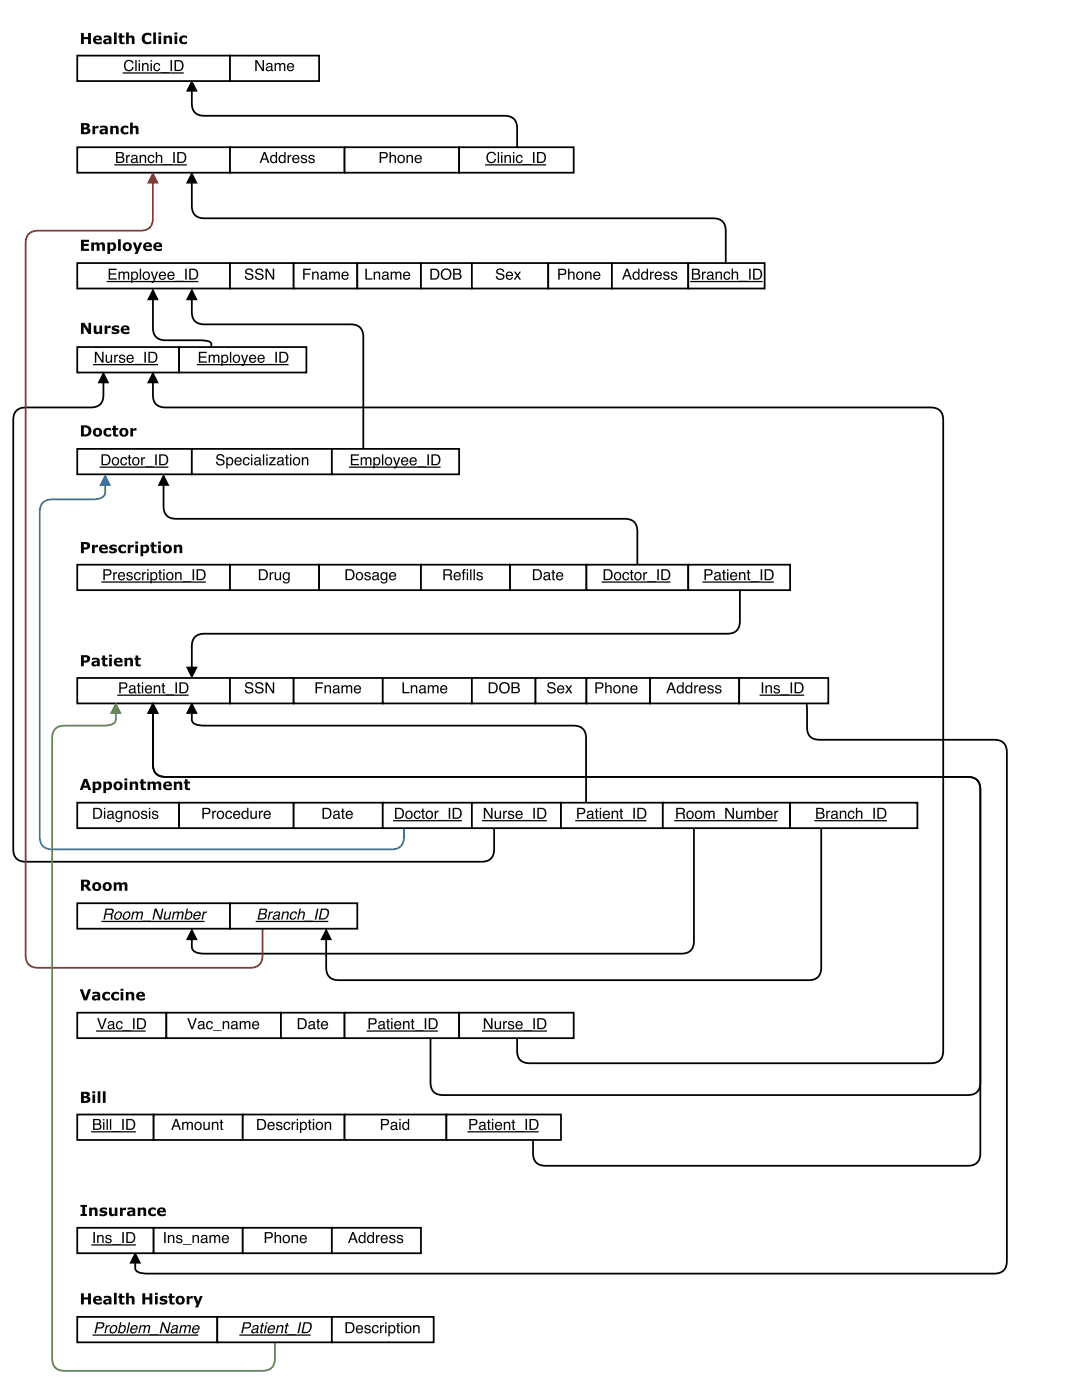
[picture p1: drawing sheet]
<svg xmlns="http://www.w3.org/2000/svg" width="216mm" height="279mm" viewBox="0 0 216 279" stroke-linecap="round" stroke-linejoin="round" font-family="sans-serif">
<path d="M15.4 11.1h30.5v5.1h-30.5z" fill="none" stroke="#000" stroke-width=".35"/>
<path d="M25 12.3a.95 .95 0 0 1 .9-.4 .95 .95 0 0 1 .7 .8h-.2a.7 .7 0 0 0-.9-.5 .7 .7 0 0 0-.5 .9 .69 .69 0 0 0 .6 .9 .69 .69 0 0 0 .8-.6h.3a1.02 1.02 0 0 1-1.3 .8 1.02 1.02 0 0 1-.6-1.4zM27 12h.3v2.2h-.3zM27.7 12.6h.2v1.6h-.2zM27.7 12h.2v.3h-.2zM28.3 12.6h.3v.2a.57 .57 0 0 1 .7-.2 .57 .57 0 0 1 .3 .6v1h-.2v-1a.39 .39 0 0 0-.5-.4 .39 .39 0 0 0-.3 .5v.9h-.3zM30 12.6h.3v1.6h-.3zM30 12h.3v.3h-.3zM30.8 12.8a.65 .65 0 0 1 .7-.2 .65 .65 0 0 1 .5 .5h-.3a.44 .44 0 0 0-.6-.3 .44 .44 0 0 0-.2 .6 .42 .42 0 0 0 .3 .6 .42 .42 0 0 0 .5-.4h.3a.72 .72 0 0 1-1 .6 .72 .72 0 0 1-.4-1zM32 14.4h1.7v.2h-1.7zM34 12h.3v2.2h-.3zM35.1 12.2v1.7h.5a.86 .86 0 0 0 .7-.8 .86 .86 0 0 0-.7-.9zM34.8 12h.9a1.11 1.11 0 0 1 .9 1.1 1.11 1.11 0 0 1-.9 1.1h-.9z" fill="#050505"/>
<path d="M24.6 14.6h11.9" fill="none" stroke="#050505" stroke-width=".25"/>
<path d="M45.9 11.1h17.8v5.1h-17.8z" fill="#fff"/>
<path d="M45.9 11.1h17.8v5.1h-17.8z" fill="none" stroke="#000" stroke-width=".35"/>
<g fill="#050505">
<path d="M50.9 12h.4l1.1 1.8v-1.8h.3v2.2h-.4l-1.1-1.8v1.8h-.3zM53.3 13.6a.38 .38 0 0 0 .5 .4 .38 .38 0 0 0 .2-.6zM53.2 12.8a.71 .71 0 0 1 1.2 .2v.9l.1 .1v.2h-.1a.45 .45 0 0 0-.7 0 .49 .49 0 0 1-.7-.3 .49 .49 0 0 1 .5-.6l.6-.2a.36 .36 0 0 0-.4-.3 .36 .36 0 0 0-.3 .3h-.3zM54.8 12.6h.3v.2a.52 .52 0 0 1 .9 0 .53 .53 0 0 1 .6-.2 .53 .53 0 0 1 .3 .5v1.1h-.2l-.1-1.3-.2-.1-.4 .2v1.2h-.3v-1.1a.36 .36 0 0 0-.4-.3 .36 .36 0 0 0-.2 .5v.9h-.3zM57.4 12.8a.73 .73 0 0 1 .9-.2 .73 .73 0 0 1 .4 .9h-1.2a.45 .45 0 0 0 .4 .5 .45 .45 0 0 0 .5-.3h.3a.78 .78 0 0 1-1.1 .4 .78 .78 0 0 1-.3-1.1zM57.7 12.9l-.2 .4h.9l-.3-.5z"/>
<path d="M16.2 6.6h.5v.8h.9v-.8h.5v2.2h-.5v-1h-.9v1h-.5zM18.8 7.3a.87 .87 0 0 1 1.1-.2 .87 .87 0 0 1 .4 1h-1.2a.76 .76 0 0 0 1.2 .2v.4a1.02 1.02 0 0 1-1.4 0 1.02 1.02 0 0 1-.1-1.4zM19.2 7.5l-.1 .2h.7l-.2-.3zM21.2 8.1l.1 .4 .4-.1v-.4zM20.7 7.2a1.42 1.42 0 0 1 1.5 .3v1.3h-.5v-.2a.6 .6 0 0 1-.8 .2 .6 .6 0 0 1-.2-.8 .6 .6 0 0 1 .7-.3h.3a.75 .75 0 0 0-1-.1zM22.7 6.5h.6v2.3h-.6zM23.8 6.6h.5v.5h.5v.4h-.5l.1 .8 .4 .1v.4a.68 .68 0 0 1-1-.5v-.8h-.2v-.4h.2zM25.2 6.5h.5v.8a.63 .63 0 0 1 .7-.2 .63 .63 0 0 1 .4 .6v1.1h-.5v-.8a.35 .35 0 0 0-.1-.5 .35 .35 0 0 0-.5 .1v1.2h-.5zM28.6 6.8l.5-.2h.8l.3 .1v.6a.73 .73 0 0 0-1.1-.2 .73 .73 0 0 0 0 1.1 .73 .73 0 0 0 1.1-.1v.5a1.21 1.21 0 0 1-1.6-.1 1.21 1.21 0 0 1 0-1.7zM30.6 6.5h.5v2.3h-.5zM31.6 7.1h.6v1.7h-.6zM31.6 6.5h.6v.4h-.6zM32.7 7.1h.5v.2a.63 .63 0 0 1 .7-.2 .63 .63 0 0 1 .4 .6v1.1h-.5v-.8a.35 .35 0 0 0-.2-.5 .35 .35 0 0 0-.4 .1v1.2h-.5zM34.8 7.1h.6v1.7h-.6zM34.8 6.5h.6v.4h-.6zM36 7.3a1.28 1.28 0 0 1 1.3-.1v.5a.51 .51 0 0 0-.7-.2 .51 .51 0 0 0-.2 .6 .51 .51 0 0 0 .7 .3l.2-.2v.5a.96 .96 0 0 1-1.3-.1 .96 .96 0 0 1 0-1.3z"/>
</g>
<path d="M15.4 29.4h30.5v5.1h-30.5z" fill="#fff"/>
<path d="M15.4 29.4h30.5v5.1h-30.5z" fill="none" stroke="#000" stroke-width=".35"/>
<path d="M23.4 30.6v.7h.6a.35 .35 0 0 0 .4-.4 .35 .35 0 0 0-.4-.3zM23.4 31.5v.8h.7a.4 .4 0 0 0 .4-.4 .4 .4 0 0 0-.5-.4zM23.2 30.3h.9a.54 .54 0 0 1 .6 .4 .54 .54 0 0 1-.3 .6 .62 .62 0 0 1 .4 .8 .62 .62 0 0 1-.7 .4h-.9zM25.2 30.9h.2v.3l.3-.3h.2v.3a.43 .43 0 0 0-.5 .4v.9h-.2zM26.4 32a.38 .38 0 0 0 .5 .3 .38 .38 0 0 0 .2-.6zM26.3 31.1a.71 .71 0 0 1 1.1 .2v1h.2v.2l-.1 .1a.45 .45 0 0 0-.7 0 .49 .49 0 0 1-.7-.4 .49 .49 0 0 1 .5-.6l.5-.1a.36 .36 0 0 0-.3-.4 .36 .36 0 0 0-.4 .3h-.2zM27.9 30.9h.2v.3a.57 .57 0 0 1 .7-.3 .57 .57 0 0 1 .4 .6v1h-.3v-1a.39 .39 0 0 0-.5-.3 .39 .39 0 0 0-.3 .5v.8h-.2zM29.7 31.1a.65 .65 0 0 1 .7-.2 .65 .65 0 0 1 .4 .6h-.2a.44 .44 0 0 0-.6-.3 .44 .44 0 0 0-.3 .6 .42 .42 0 0 0 .3 .5 .42 .42 0 0 0 .6-.3h.2a.72 .72 0 0 1-.9 .5 .72 .72 0 0 1-.4-1zM31.1 30.3h.3v.8a.56 .56 0 0 1 .6-.2 .56 .56 0 0 1 .4 .6v1h-.3v-1a.39 .39 0 0 0-.5-.4 .39 .39 0 0 0-.2 .6v.8h-.3zM32.6 32.8h1.7v.1h-1.7zM34.6 30.3h.3v2.2h-.3zM35.7 30.6v1.7h.5a.86 .86 0 0 0 .7-.9 .86 .86 0 0 0-.7-.8zM35.4 30.3h.9a1.11 1.11 0 0 1 .9 1.1 1.11 1.11 0 0 1-.9 1.1h-.9z" fill="#050505"/>
<path d="M22.9 32.9h14.3" fill="none" stroke="#050505" stroke-width=".25"/>
<path d="M45.9 29.4h22.9v5.1h-22.9z" fill="#fff"/>
<path d="M45.9 29.4h22.9v5.1h-22.9z" fill="none" stroke="#000" stroke-width=".35"/>
<path d="M52.8 30.7l-.4 .9h.7zM52.6 30.3h.4l.8 2.2h-.4l-.2-.6h-.9l-.2 .6h-.3zM54.3 31.3a.55 .55 0 0 0-.1 .7 .55 .55 0 0 0 .7 .2 .55 .55 0 0 0 .1-.8 .55 .55 0 0 0-.7-.1zM54.2 31l.5-.1 .3 .2v-.8h.3v2.2h-.3v-.2a.73 .73 0 0 1-1 .1 .73 .73 0 0 1 0-1.1zM56 31.3a.55 .55 0 0 0-.1 .7 .55 .55 0 0 0 .7 .2 .55 .55 0 0 0 .1-.8 .55 .55 0 0 0-.7-.1zM55.9 31l.5-.1 .3 .2v-.8h.3v2.2h-.3v-.2a.73 .73 0 0 1-1 .1 .73 .73 0 0 1-.1-1.1zM57.4 30.9h.2v.3l.3-.3h.3v.3a.43 .43 0 0 0-.5 .4v.9h-.3zM58.5 31.1a.73 .73 0 0 1 .9-.1 .73 .73 0 0 1 .4 .8h-1.2a.45 .45 0 0 0 .3 .5 .45 .45 0 0 0 .6-.3h.2a.78 .78 0 0 1-1.1 .5 .78 .78 0 0 1-.2-1.2zM58.7 31.3l-.1 .3h.9l-.3-.4zM60.2 31a.64 .64 0 0 1 1 .4h-.2a.34 .34 0 0 0-.4-.3 .34 .34 0 0 0-.3 .3l.1 .1a.76 .76 0 0 1 .9 .8 .69 .69 0 0 1-.8 .3 .69 .69 0 0 1-.5-.6h.2a.39 .39 0 0 0 .4 .4 .39 .39 0 0 0 .4-.4l-.1-.1a.76 .76 0 0 1-.8-.7zM61.7 31a.64 .64 0 0 1 1.1 .4h-.3a.34 .34 0 0 0-.3-.3 .34 .34 0 0 0-.3 .3v.1a.76 .76 0 0 1 .9 .8 .69 .69 0 0 1-.7 .3 .69 .69 0 0 1-.6-.6h.3a.39 .39 0 0 0 .4 .4 .39 .39 0 0 0 .3-.4v-.1a.76 .76 0 0 1-.9-.7z" fill="#050505"/>
<path d="M68.8 29.4h22.8v5.1h-22.8z" fill="#fff"/>
<path d="M68.8 29.4h22.8v5.1h-22.8z" fill="none" stroke="#000" stroke-width=".35"/>
<path d="M75.8 30.3h.9a.63 .63 0 0 1 .7 .7 .63 .63 0 0 1-.7 .6h-.6v.9h-.3zM76.1 30.6v.8h.5a.38 .38 0 0 0 .5-.4 .38 .38 0 0 0-.5-.4zM77.7 30.3h.3v.8a.56 .56 0 0 1 .6-.2 .56 .56 0 0 1 .4 .6v1h-.3v-1a.39 .39 0 0 0-.4-.4 .39 .39 0 0 0-.3 .6v.8h-.3zM79.7 31.3a.56 .56 0 0 0-.1 .8 .56 .56 0 0 0 .8 .1 .55 .55 0 0 0 .1-.8 .55 .55 0 0 0-.8-.1zM79.5 31.1a.78 .78 0 0 1 1.1 .1 .78 .78 0 0 1-.1 1.1 .78 .78 0 0 1-1.1-.1l-.1-.7zM81.1 30.9h.3v.3a.57 .57 0 0 1 .6-.3 .57 .57 0 0 1 .4 .6v1h-.3v-1a.39 .39 0 0 0-.4-.3 .39 .39 0 0 0-.3 .5v.8h-.3zM82.9 31.1a.73 .73 0 0 1 .9-.1 .73 .73 0 0 1 .4 .8h-1.2a.45 .45 0 0 0 .3 .5 .45 .45 0 0 0 .6-.3h.3a.78 .78 0 0 1-1.2 .5 .78 .78 0 0 1-.2-1.2zM83.1 31.3l-.1 .3h.9l-.3-.4z" fill="#050505"/>
<path d="M38.3 16.3l.9 1.8h-1.8zM38.3 18.1v2.5a2.23 2.23 0 0 0 2.5 2.5h59.8a2.25 2.25 0 0 1 2.6 2.5v3.9" fill="none" stroke="#000" stroke-width=".35"/>
<path d="M38.3 16.3l.9 1.8h-1.8z" fill="#000"/>
<path d="M91.6 29.4h22.9v5.1h-22.9z" fill="#fff"/>
<path d="M91.6 29.4h22.9v5.1h-22.9z" fill="none" stroke="#000" stroke-width=".35"/>
<path d="M97.3 30.6a.95 .95 0 0 1 1-.3 .95 .95 0 0 1 .7 .7h-.3a.7 .7 0 0 0-.9-.4 .7 .7 0 0 0-.4 .9 .69 .69 0 0 0 .5 .8 .69 .69 0 0 0 .8-.6h.3a1.02 1.02 0 0 1-1.3 .8 1.02 1.02 0 0 1-.6-1.4zM99.3 30.3h.3v2.2h-.3zM100 30.9h.3v1.6h-.3zM100 30.3h.3v.3h-.3zM100.7 30.9h.2v.3a.57 .57 0 0 1 .7-.3 .57 .57 0 0 1 .4 .6v1h-.3v-1a.39 .39 0 0 0-.5-.3 .39 .39 0 0 0-.3 .5v.8h-.2zM102.4 30.9h.2v1.6h-.2zM102.4 30.3h.2v.3h-.2zM103.1 31.1a.65 .65 0 0 1 .7-.2 .65 .65 0 0 1 .5 .6h-.3a.44 .44 0 0 0-.6-.3 .44 .44 0 0 0-.2 .6 .42 .42 0 0 0 .3 .5 .42 .42 0 0 0 .5-.3h.3a.72 .72 0 0 1-1 .5 .72 .72 0 0 1-.4-1zM104.4 32.8h1.7v.1h-1.7zM106.4 30.3h.2v2.2h-.2zM107.4 30.6v1.7h.6a.86 .86 0 0 0 .7-.9 .86 .86 0 0 0-.7-.8zM107.1 30.3h.9a1.11 1.11 0 0 1 .9 1.1 1.11 1.11 0 0 1-.9 1.1h-.9z" fill="#050505"/>
<path d="M96.9 32.9h12" fill="none" stroke="#050505" stroke-width=".25"/>
<path d="M16.2 24.6h.8a.58 .58 0 0 1 .8 .2 .58 .58 0 0 1-.2 .8 .65 .65 0 0 1 .4 .8 .65 .65 0 0 1-.9 .4h-.9zM16.7 25l.1 .4a.31 .31 0 0 0 .4 0 .31 .31 0 0 0 0-.4 .31 .31 0 0 0-.4 0zM16.7 25.8l.1 .6a.41 .41 0 0 0 .5 0 .41 .41 0 0 0 .1-.5zM18.4 25.1h.6v.3l.7-.3v.5l-.7 .1v1.1h-.6zM20.4 26.1l.1 .4 .5-.2v-.3zM20 25.1a1.42 1.42 0 0 1 1.5 .4v1.3h-.5v-.2a.6 .6 0 0 1-.8 .2 .6 .6 0 0 1-.3-.8 .6 .6 0 0 1 .8-.3h.3a.75 .75 0 0 0-1-.1zM22 25.1h.5v.2a.63 .63 0 0 1 .8-.2 .63 .63 0 0 1 .4 .6v1.1h-.6v-.8a.35 .35 0 0 0-.1-.5 .35 .35 0 0 0-.5 .1v1.2h-.5zM24.3 25.3a1.28 1.28 0 0 1 1.3-.1v.5a.51 .51 0 0 0-.7-.3 .51 .51 0 0 0-.2 .7 .51 .51 0 0 0 .7 .3l.2-.2v.5a.96 .96 0 0 1-1.3-.1 .96 .96 0 0 1 0-1.3zM26 24.5h.5v.8a.63 .63 0 0 1 .7-.2 .63 .63 0 0 1 .4 .6v1.1h-.5v-.8a.35 .35 0 0 0-.1-.5 .35 .35 0 0 0-.5 .1v1.2h-.5z" fill="#050505"/>
<path d="M30.5 58l.9 1.7h-1.8zM30.5 59.7v5.7a2.25 2.25 0 0 0 2.6 2.5h7.3a1.79 1.79 0 0 1 1.8 .7v.7M38.3 58l.9 1.7h-1.8zM38.3 59.7v2.5a2.23 2.23 0 0 0 2.5 2.5h29.2a2.25 2.25 0 0 1 2.5 2.6v22.1" fill="none" stroke="#000" stroke-width=".35"/>
<path d="M30.5 58l.9 1.7h-1.8zM38.3 58l.9 1.7h-1.8z" fill="#000"/>
<path d="M15.4 52.5h30.5v5.1h-30.5z" fill="#fff"/>
<path d="M15.4 52.5h30.5v5.1h-30.5z" fill="none" stroke="#000" stroke-width=".35"/>
<path d="M21.7 53.6h1.6v.3h-1.3v.7h1.2v.2h-1.2v.7h1.3v.3h-1.6zM23.6 54.2h.3v.2a.52 .52 0 0 1 .9 0 .53 .53 0 0 1 .6-.2 .53 .53 0 0 1 .4 .5v1.1h-.3v-1.2l-.3-.2-.3 .3v1.1h-.3v-1a.36 .36 0 0 0-.5-.4 .36 .36 0 0 0-.2 .6v.8h-.3zM26.6 54.5a.56 .56 0 0 0-.2 .8 .56 .56 0 0 0 .8 .2 .56 .56 0 0 0 .1-.8 .56 .56 0 0 0-.7-.2zM26.2 54.2h.2v.2a.7 .7 0 0 1 1-.1 .7 .7 0 0 1 .1 1 .62 .62 0 0 1-.4 .5 .62 .62 0 0 1-.7-.2v.8h-.2zM27.9 53.6h.3v2.2h-.3zM28.8 54.6a.56 .56 0 0 0 0 .8 .56 .56 0 0 0 .8 0 .55 .55 0 0 0 0-.7 .55 .55 0 0 0-.8-.1zM28.6 54.4a.78 .78 0 0 1 1.2 .1 .78 .78 0 0 1-.2 1.1 .78 .78 0 0 1-1.1-.1v-.7zM30.1 54.2h.3l.4 1.3 .4-1.3h.3l-.6 1.7a.53 .53 0 0 1-.7 .5v-.2h.3l.2-.3zM31.9 54.4a.73 .73 0 0 1 .9-.1 .73 .73 0 0 1 .3 .8h-1.1a.45 .45 0 0 0 .3 .5 .45 .45 0 0 0 .6-.3h.2a.78 .78 0 0 1-1.1 .5 .78 .78 0 0 1-.2-1.2zM32.1 54.5l-.1 .4h.9l-.3-.5zM33.6 54.4a.73 .73 0 0 1 .9-.1 .73 .73 0 0 1 .3 .8h-1.1a.45 .45 0 0 0 .3 .5 .45 .45 0 0 0 .5-.3h.3a.78 .78 0 0 1-1.1 .5 .78 .78 0 0 1-.2-1.2zM33.8 54.5l-.1 .4h.9l-.3-.5zM35 56h1.7v.2h-1.7zM37 53.6h.3v2.2h-.3zM38 53.9v1.7h.6a.86 .86 0 0 0 .7-.9 .86 .86 0 0 0-.7-.8zM37.8 53.6h.8a1.11 1.11 0 0 1 1 1.1 1.11 1.11 0 0 1-1 1.1h-.8z" fill="#050505"/>
<path d="M21.4 56.2h18.1" fill="none" stroke="#050505" stroke-width=".25"/>
<path d="M45.9 52.5h12.7v5.1h-12.7z" fill="#fff"/>
<path d="M45.9 52.5h12.7v5.1h-12.7z" fill="none" stroke="#000" stroke-width=".35"/>
<path d="M49.1 53.8a.86 .86 0 0 1 1.4 .5h-.3a.51 .51 0 0 0-.5-.5 .51 .51 0 0 0-.5 .5l.5 .2a.69 .69 0 0 1 .9 .7 .69 .69 0 0 1-.9 .7l-.5-.1-.3-.3-.1-.4h.3a.58 .58 0 0 0 .6 .5 .58 .58 0 0 0 .6-.5l-.8-.3a.59 .59 0 0 1-.6-.4 .59 .59 0 0 1 .2-.6zM51.1 53.8a.86 .86 0 0 1 1.4 .5h-.2a.51 .51 0 0 0-.6-.5 .51 .51 0 0 0-.4 .5l.4 .2a.69 .69 0 0 1 .9 .7 .69 .69 0 0 1-.9 .7l-.4-.1-.3-.3-.1-.4h.2a.58 .58 0 0 0 .6 .5 .58 .58 0 0 0 .6-.5l-.7-.3a.59 .59 0 0 1-.6-.4 .59 .59 0 0 1 .1-.6zM53 53.6h.3l1.1 1.8v-1.8h.3v2.2h-.3l-1.1-1.8v1.8h-.3z" fill="#050505"/>
<path d="M58.6 52.5h12.7v5.1h-12.7z" fill="#fff"/>
<path d="M58.6 52.5h12.7v5.1h-12.7z" fill="none" stroke="#000" stroke-width=".35"/>
<path d="M60.5 53.6h1.5v.3h-1.2v.7h1.1v.2h-1.1v1h-.3zM62.3 54.2h.2v.2a.57 .57 0 0 1 .7-.2 .57 .57 0 0 1 .4 .6v1h-.3v-1a.39 .39 0 0 0-.5-.4 .39 .39 0 0 0-.2 .6v.8h-.3zM64.2 55.3a.38 .38 0 0 0 .5 .3 .38 .38 0 0 0 .2-.6zM64.1 54.4a.71 .71 0 0 1 1.1 .2v1h.2v.2h-.1a.45 .45 0 0 0-.7 0 .49 .49 0 0 1-.7-.3 .49 .49 0 0 1 .5-.6l.6-.1a.36 .36 0 0 0-.4-.4 .36 .36 0 0 0-.4 .3h-.2zM65.7 54.2h.2v.2a.52 .52 0 0 1 .9 0 .53 .53 0 0 1 .7-.2 .53 .53 0 0 1 .3 .5v1.1h-.3v-1.2l-.2-.2-.4 .3v1.1h-.3v-1a.36 .36 0 0 0-.5-.4 .36 .36 0 0 0-.2 .6v.8h-.2zM68.3 54.4a.73 .73 0 0 1 .9-.1 .73 .73 0 0 1 .4 .8h-1.2a.45 .45 0 0 0 .3 .5 .45 .45 0 0 0 .6-.3h.3a.78 .78 0 0 1-1.2 .5 .78 .78 0 0 1-.2-1.2zM68.5 54.5l-.1 .4h.9l-.3-.5z" fill="#050505"/>
<path d="M71.3 52.5h12.7v5.1h-12.7z" fill="#fff"/>
<path d="M71.3 52.5h12.7v5.1h-12.7z" fill="none" stroke="#000" stroke-width=".35"/>
<path d="M72.9 53.6h.3v1.9h1.1v.3h-1.4zM74.6 54.2h.2v.2a.57 .57 0 0 1 .7-.2 .57 .57 0 0 1 .4 .6v1h-.3v-1a.39 .39 0 0 0-.5-.4 .39 .39 0 0 0-.3 .6v.8h-.2zM76.5 55.3a.38 .38 0 0 0 .5 .3 .38 .38 0 0 0 .2-.6zM76.4 54.4a.71 .71 0 0 1 1.1 .2v1h.2v.2h-.1a.45 .45 0 0 0-.7 0 .49 .49 0 0 1-.7-.3 .49 .49 0 0 1 .5-.6l.5-.1a.36 .36 0 0 0-.3-.4 .36 .36 0 0 0-.4 .3h-.2zM78 54.2h.2v.2a.52 .52 0 0 1 .9 0 .53 .53 0 0 1 .6-.2 .53 .53 0 0 1 .4 .5v1.1h-.3v-1.2l-.3-.2-.3 .3v1.1h-.3v-1a.36 .36 0 0 0-.5-.4 .36 .36 0 0 0-.2 .6v.8h-.2zM80.6 54.4a.73 .73 0 0 1 .9-.1 .73 .73 0 0 1 .4 .8h-1.2a.45 .45 0 0 0 .3 .5 .45 .45 0 0 0 .6-.3h.2a.78 .78 0 0 1-1.1 .5 .78 .78 0 0 1-.2-1.2zM80.8 54.5l-.1 .4h.9l-.3-.5z" fill="#050505"/>
<path d="M84 52.5h10.2v5.1h-10.2z" fill="#fff"/>
<path d="M84 52.5h10.2v5.1h-10.2z" fill="none" stroke="#000" stroke-width=".35"/>
<path d="M86.2 53.9v1.7h.5a.86 .86 0 0 0 .7-.9 .86 .86 0 0 0-.7-.8zM85.9 53.6h.9a1.11 1.11 0 0 1 .9 1.1 1.11 1.11 0 0 1-.9 1.1h-.9zM88.3 53.8a1.1 1.1 0 0 1 1.6 .2 1.1 1.1 0 0 1-.3 1.6 1.1 1.1 0 0 1-1.5-.3l-.1-.9zM88.5 54.1a.88 .88 0 0 0-.2 1.1 .88 .88 0 0 0 1.2 .3 .87 .87 0 0 0 .2-1.2 .87 .87 0 0 0-1.2-.2zM90.7 53.9v.6h.5a.35 .35 0 0 0 .5-.3 .35 .35 0 0 0-.5-.3zM90.7 54.8v.8h.6a.4 .4 0 0 0 .5-.5 .4 .4 0 0 0-.5-.3zM90.4 53.6h1a.54 .54 0 0 1 .6 .4 .54 .54 0 0 1-.3 .6 .62 .62 0 0 1 .4 .8 .62 .62 0 0 1-.8 .4h-.9z" fill="#050505"/>
<path d="M94.2 52.5h15.2v5.1h-15.2z" fill="#fff"/>
<path d="M94.2 52.5h15.2v5.1h-15.2z" fill="none" stroke="#000" stroke-width=".35"/>
<path d="M99.2 53.8a.86 .86 0 0 1 1.4 .5h-.3a.51 .51 0 0 0-.5-.5 .51 .51 0 0 0-.5 .5l.5 .2a.69 .69 0 0 1 .9 .7 .69 .69 0 0 1-.9 .7l-.5-.1-.3-.3-.1-.4h.3a.58 .58 0 0 0 .6 .5 .58 .58 0 0 0 .6-.5l-.8-.3a.59 .59 0 0 1-.6-.4 .59 .59 0 0 1 .2-.6zM101.1 54.4a.73 .73 0 0 1 .9-.1 .73 .73 0 0 1 .4 .8h-1.2a.45 .45 0 0 0 .3 .5 .45 .45 0 0 0 .6-.3h.3a.78 .78 0 0 1-1.2 .5 .78 .78 0 0 1-.2-1.2zM101.3 54.5l-.1 .4h.9l-.3-.5zM102.5 54.2h.4l.4 .6 .3-.6h.4l-.6 .8 .6 .8h-.4l-.4-.6-.3 .6h-.4l.6-.8z" fill="#050505"/>
<path d="M109.4 52.5h12.7v5.1h-12.7z" fill="#fff"/>
<path d="M109.4 52.5h12.7v5.1h-12.7z" fill="none" stroke="#000" stroke-width=".35"/>
<path d="M111.4 53.6h1a.63 .63 0 0 1 .6 .7 .63 .63 0 0 1-.6 .6h-.7v.9h-.3zM111.7 53.9v.7h.6a.38 .38 0 0 0 .4-.3 .38 .38 0 0 0-.4-.4zM113.4 53.6h.2v.8a.56 .56 0 0 1 .7-.2 .56 .56 0 0 1 .4 .6v1h-.3v-1a.39 .39 0 0 0-.5-.4 .39 .39 0 0 0-.3 .6v.8h-.2zM115.3 54.6a.56 .56 0 0 0 0 .8 .56 .56 0 0 0 .7 0 .55 .55 0 0 0 .1-.7 .55 .55 0 0 0-.8-.1zM115.1 54.4a.78 .78 0 0 1 1.2 .1 .78 .78 0 0 1-.2 1.1 .78 .78 0 0 1-1.1-.1v-.7zM116.7 54.2h.3v.2a.57 .57 0 0 1 .7-.2 .57 .57 0 0 1 .3 .6v1h-.2v-1a.39 .39 0 0 0-.5-.4 .39 .39 0 0 0-.3 .6v.8h-.3zM118.6 54.4a.73 .73 0 0 1 .8-.1 .73 .73 0 0 1 .4 .8h-1.2a.45 .45 0 0 0 .4 .5 .45 .45 0 0 0 .5-.3h.3a.78 .78 0 0 1-1.1 .5 .78 .78 0 0 1-.3-1.2zM118.8 54.5l-.2 .4h.9l-.3-.5z" fill="#050505"/>
<path d="M122.1 52.5h15.2v5.1h-15.2z" fill="#fff"/>
<path d="M122.1 52.5h15.2v5.1h-15.2z" fill="none" stroke="#000" stroke-width=".35"/>
<path d="M125.1 53.9l-.4 1h.7zM124.9 53.6h.4l.8 2.2h-.3l-.3-.6h-.8l-.3 .6h-.3zM126.6 54.6a.55 .55 0 0 0-.1 .7 .55 .55 0 0 0 .7 .2 .55 .55 0 0 0 .1-.8 .55 .55 0 0 0-.7-.1zM126.5 54.3l.5-.1 .3 .2v-.8h.3v2.2h-.2v-.2a.73 .73 0 0 1-1.1 0 .73 .73 0 0 1 0-1zM128.3 54.6a.55 .55 0 0 0-.1 .7 .55 .55 0 0 0 .7 .2 .55 .55 0 0 0 .1-.8 .55 .55 0 0 0-.7-.1zM128.2 54.3l.5-.1 .3 .2v-.8h.3v2.2h-.2v-.2a.73 .73 0 0 1-1.1 0 .73 .73 0 0 1 0-1zM129.7 54.2h.3v.3l.2-.3h.3v.3a.43 .43 0 0 0-.5 .4v.9h-.3zM130.8 54.4a.73 .73 0 0 1 .9-.1 .73 .73 0 0 1 .4 .8h-1.2a.45 .45 0 0 0 .3 .5 .45 .45 0 0 0 .6-.3h.3a.78 .78 0 0 1-1.2 .5 .78 .78 0 0 1-.2-1.2zM131 54.5l-.1 .4h.9l-.3-.5zM132.5 54.3a.64 .64 0 0 1 1.1 .4h-.3a.34 .34 0 0 0-.3-.3 .34 .34 0 0 0-.4 .3l.1 .1a.76 .76 0 0 1 .9 .7 .69 .69 0 0 1-.7 .4 .69 .69 0 0 1-.6-.6h.3a.39 .39 0 0 0 .4 .3 .39 .39 0 0 0 .3-.3v-.1a.76 .76 0 0 1-.9-.7zM134 54.3a.64 .64 0 0 1 1.1 .4h-.3a.34 .34 0 0 0-.3-.3 .34 .34 0 0 0-.3 .3v.1a.76 .76 0 0 1 .9 .7 .69 .69 0 0 1-.7 .4 .69 .69 0 0 1-.6-.6h.3a.39 .39 0 0 0 .4 .3 .39 .39 0 0 0 .4-.3l-.1-.1a.76 .76 0 0 1-.9-.7z" fill="#050505"/>
<path d="M38.3 36.5v4.5a2.25 2.25 0 0 0 2.5 2.6h101.5a2.25 2.25 0 0 1 2.5 2.5v6.3" fill="none" stroke="#010203" stroke-width=".35"/>
<path d="M38.3 34.7l.9 1.8h-1.8z" fill="#010203"/>
<path d="M38.3 34.7l.9 1.8h-1.8z" fill="none" stroke="#010203" stroke-width=".35"/>
<path d="M137.3 52.5h15.3v5.1h-15.3z" fill="#fff"/>
<path d="M137.3 52.5h15.3v5.1h-15.3z" fill="none" stroke="#000" stroke-width=".35"/>
<path d="M138.4 53.9v.6h.5a.35 .35 0 0 0 .4-.3 .35 .35 0 0 0-.4-.3zM138.4 54.8v.8h.6a.4 .4 0 0 0 .5-.5 .4 .4 0 0 0-.6-.3zM138.1 53.6h.9a.54 .54 0 0 1 .6 .4 .54 .54 0 0 1-.3 .6 .62 .62 0 0 1 .4 .8 .62 .62 0 0 1-.7 .4h-.9zM140.1 54.2h.2v.3l.3-.3h.2v.3a.43 .43 0 0 0-.5 .4v.9h-.2zM141.3 55.3a.38 .38 0 0 0 .5 .3 .38 .38 0 0 0 .2-.6zM141.2 54.4a.71 .71 0 0 1 1.1 .2v1h.2v.2h-.1a.45 .45 0 0 0-.7 0 .49 .49 0 0 1-.7-.3 .49 .49 0 0 1 .5-.6l.6-.1a.36 .36 0 0 0-.4-.4 .36 .36 0 0 0-.4 .3h-.2zM142.8 54.2h.2v.2a.57 .57 0 0 1 .7-.2 .57 .57 0 0 1 .4 .6v1h-.3v-1a.39 .39 0 0 0-.5-.4 .39 .39 0 0 0-.3 .6v.8h-.2zM144.6 54.4a.65 .65 0 0 1 .7-.2 .65 .65 0 0 1 .4 .6h-.2a.44 .44 0 0 0-.6-.4 .44 .44 0 0 0-.3 .7 .42 .42 0 0 0 .3 .5 .42 .42 0 0 0 .6-.4h.2a.72 .72 0 0 1-.9 .6 .72 .72 0 0 1-.4-1zM146 53.6h.3v.8a.56 .56 0 0 1 .6-.2 .56 .56 0 0 1 .4 .6v1h-.3v-1a.39 .39 0 0 0-.5-.4 .39 .39 0 0 0-.2 .6v.8h-.3zM147.5 56h1.7v.2h-1.7zM149.5 53.6h.3v2.2h-.3zM150.6 53.9v1.7h.5a.86 .86 0 0 0 .7-.9 .86 .86 0 0 0-.7-.8zM150.3 53.6h.9a1.11 1.11 0 0 1 .9 1.1 1.11 1.11 0 0 1-.9 1.1h-.9z" fill="#050505"/>
<path d="M137.8 56.2h14.3" fill="none" stroke="#050505" stroke-width=".25"/>
<path d="M16.2 47.9h1.6v.4h-1.1v.4h1v.4h-1v.5h1.1v.5h-1.6zM18.2 48.4h.5v.2a.64 .64 0 0 1 1.1 0 .62 .62 0 0 1 .7-.3 .62 .62 0 0 1 .4 .7v1.1h-.5v-.9a.33 .33 0 0 0-.1-.4 .33 .33 0 0 0-.5 .1v1.2h-.5v-.9a.33 .33 0 0 0-.1-.4 .33 .33 0 0 0-.5 .1v1.2h-.5zM21.4 48.4h.6v.2a.77 .77 0 0 1 1-.1 .77 .77 0 0 1 .1 1.1 .77 .77 0 0 1-1.1 .4v.7h-.6zM22 48.8v.9a.46 .46 0 0 0 .6-.4 .46 .46 0 0 0-.6-.5zM23.6 47.8h.5v2.3h-.5zM24.5 49.2a.92 .92 0 0 1 1.8 0 .92 .92 0 0 1-1.8 0zM25.1 48.8l-.1 .3a.42 .42 0 0 0 .4 .6 .42 .42 0 0 0 .3-.6l-.2-.4zM26.5 48.4h.5l.4 1.1 .4-1.1h.6l-.9 2.3h-.6l.2-.6zM28.8 48.6a.87 .87 0 0 1 1-.2 .87 .87 0 0 1 .5 .9h-1.2a.76 .76 0 0 0 1.2 .2v.5a1.02 1.02 0 0 1-1.4-.1 1.02 1.02 0 0 1-.1-1.3zM29.2 48.8l-.1 .2h.7l-.2-.3zM30.8 48.6a.87 .87 0 0 1 1.1-.2 .87 .87 0 0 1 .4 .9h-1.2a.76 .76 0 0 0 1.2 .2v.5a1.02 1.02 0 0 1-1.3-.1 1.02 1.02 0 0 1-.2-1.3zM31.2 48.8l-.1 .2h.7l-.2-.3z" fill="#050505"/>
<path d="M15.4 69.3h20.3v5h-20.3z" fill="#fff"/>
<path d="M15.4 69.3h20.3v5h-20.3z" fill="none" stroke="#000" stroke-width=".35"/>
<path d="M18.9 70.2h.4l1.1 1.8v-1.8h.3v2.2h-.4l-1.1-1.8v1.8h-.3zM21.1 70.8h.3v1.1a.41 .41 0 0 0 .5 .3 .41 .41 0 0 0 .2-.6v-.8h.3v1.6h-.3v-.2a.55 .55 0 0 1-.6 .2 .55 .55 0 0 1-.4-.5zM22.8 70.8h.2v.3l.3-.3h.3v.3a.43 .43 0 0 0-.5 .4v.9h-.3zM23.9 70.9a.64 .64 0 0 1 1.1 .4h-.3a.34 .34 0 0 0-.3-.3 .34 .34 0 0 0-.4 .3l.1 .1a.76 .76 0 0 1 .9 .7 .69 .69 0 0 1-.7 .4 .69 .69 0 0 1-.6-.6h.3a.39 .39 0 0 0 .4 .3 .39 .39 0 0 0 .3-.3v-.1a.76 .76 0 0 1-.9-.7zM25.4 71a.73 .73 0 0 1 .9-.2 .73 .73 0 0 1 .4 .9h-1.2a.45 .45 0 0 0 .4 .5 .45 .45 0 0 0 .5-.3h.3a.78 .78 0 0 1-1.1 .5 .78 .78 0 0 1-.3-1.2zM25.7 71.1l-.2 .4h.9l-.3-.5zM26.8 72.6h1.7v.2h-1.7zM28.8 70.2h.3v2.2h-.3zM29.9 70.5v1.6h.5a.86 .86 0 0 0 .7-.8 .86 .86 0 0 0-.7-.8zM29.6 70.2h.9a1.11 1.11 0 0 1 .9 1.1 1.11 1.11 0 0 1-.9 1.1h-.9z" fill="#050505"/>
<path d="M18.7 72.8h12.7" fill="none" stroke="#050505" stroke-width=".25"/>
<path d="M35.7 69.3h25.4v5h-25.4z" fill="#fff"/>
<path d="M35.7 69.3h25.4v5h-25.4z" fill="none" stroke="#000" stroke-width=".35"/>
<path d="M39.7 70.2h1.6v.3h-1.3v.6h1.2v.3h-1.2v.7h1.3v.3h-1.6zM41.6 70.8h.3v.2a.52 .52 0 0 1 .9 0 .53 .53 0 0 1 .6-.2 .53 .53 0 0 1 .4 .5v1.1h-.3v-1.3l-.3-.1-.3 .3-.1 1.1h-.2v-1.1a.36 .36 0 0 0-.5-.3 .36 .36 0 0 0-.2 .5v.9h-.3zM44.6 71.1a.56 .56 0 0 0-.2 .8 .56 .56 0 0 0 .8 .2 .56 .56 0 0 0 .1-.8 .56 .56 0 0 0-.7-.2zM44.2 70.8h.2v.2a.7 .7 0 0 1 1-.1 .7 .7 0 0 1 .1 1 .62 .62 0 0 1-.4 .5 .62 .62 0 0 1-.7-.2v.8h-.2zM45.9 70.2h.2v2.2h-.2zM46.8 71.2a.56 .56 0 0 0 0 .7 .56 .56 0 0 0 .7 .1 .55 .55 0 0 0 .1-.8 .55 .55 0 0 0-.8 0zM46.6 71a.78 .78 0 0 1 1.1 .1 .78 .78 0 0 1-.1 1.1 .78 .78 0 0 1-1.1-.1v-.7zM48.1 70.8h.3l.4 1.3 .4-1.3h.3l-.6 1.7a.53 .53 0 0 1-.7 .5v-.2h.3l.2-.4zM49.9 71a.73 .73 0 0 1 .9-.2 .73 .73 0 0 1 .3 .9h-1.1a.45 .45 0 0 0 .3 .5 .45 .45 0 0 0 .5-.3h.3a.78 .78 0 0 1-1.1 .5 .78 .78 0 0 1-.2-1.2zM50.1 71.1l-.1 .4h.9l-.3-.5zM51.6 71a.73 .73 0 0 1 .9-.2 .73 .73 0 0 1 .3 .9h-1.1a.45 .45 0 0 0 .3 .5 .45 .45 0 0 0 .5-.3h.3a.78 .78 0 0 1-1.1 .5 .78 .78 0 0 1-.2-1.2zM51.8 71.1l-.1 .4h.9l-.3-.5zM53 72.6h1.7v.2h-1.7zM55 70.2h.3v2.2h-.3zM56 70.5v1.6h.6a.86 .86 0 0 0 .7-.8 .86 .86 0 0 0-.7-.8zM55.7 70.2h.9a1.11 1.11 0 0 1 1 1.1 1.11 1.11 0 0 1-1 1.1h-.9z" fill="#050505"/>
<path d="M39.4 72.8h18" fill="none" stroke="#050505" stroke-width=".25"/>
<path d="M16.2 64.4h.6l.8 1.3v-1.3h.6v2.2h-.6l-.9-1.5v1.5h-.5zM18.7 65h.5v.8a.35 .35 0 0 0 .2 .4 .35 .35 0 0 0 .4 0v-1.2h.6v1.6h-.6v-.1a.63 .63 0 0 1-.7 .2 .63 .63 0 0 1-.4-.6zM20.9 65h.5v.2l.7-.2v.5h-.7v1.1h-.5zM22.4 65.2a1.35 1.35 0 0 1 1.4-.2l-.1 .5a.57 .57 0 0 0-.9 0l.3 .1a.6 .6 0 0 1 .7 .6 .6 .6 0 0 1-.8 .5l-.7-.1v-.5l.4 .2a.34 .34 0 0 0 .3 .1 .34 .34 0 0 0 .3-.3h-.2a.61 .61 0 0 1-.6-.3 .61 .61 0 0 1-.1-.6zM24.3 65.2a.87 .87 0 0 1 1.1-.2 .87 .87 0 0 1 .4 .9h-1.2a.76 .76 0 0 0 1.2 .2v.5a1.02 1.02 0 0 1-1.3-.1 1.02 1.02 0 0 1-.2-1.3zM24.7 65.3l-.1 .3h.7l-.2-.3z" fill="#050505"/>
<path d="M15.4 89.6h22.9v5.1h-22.9z" fill="#fff"/>
<path d="M15.4 89.6h22.9v5.1h-22.9z" fill="none" stroke="#000" stroke-width=".35"/>
<path d="M20.6 90.9v1.7h.5a.86 .86 0 0 0 .7-.8 .86 .86 0 0 0-.7-.9zM20.3 90.7h.8a1.11 1.11 0 0 1 1 1.1 1.11 1.11 0 0 1-1 1.1h-.8zM22.7 91.6a.56 .56 0 0 0-.1 .8 .56 .56 0 0 0 .8 .1 .55 .55 0 0 0 .1-.8 .55 .55 0 0 0-.8-.1zM22.5 91.4a.78 .78 0 0 1 1.1 .2 .78 .78 0 0 1-.1 1.1 .78 .78 0 0 1-1.1-.2l-.1-.7zM24.2 91.4a.65 .65 0 0 1 .7-.2 .65 .65 0 0 1 .5 .6h-.3a.44 .44 0 0 0-.6-.3 .44 .44 0 0 0-.2 .6 .42 .42 0 0 0 .3 .6 .42 .42 0 0 0 .5-.4h.3a.72 .72 0 0 1-1 .6 .72 .72 0 0 1-.4-1.1zM25.7 90.8h.2v.5h.3v.2h-.3v1l.3 .1v.3a.38 .38 0 0 1-.5-.4v-1h-.2v-.2h.2zM26.7 91.6a.56 .56 0 0 0 0 .8 .56 .56 0 0 0 .8 .1 .55 .55 0 0 0 0-.8 .55 .55 0 0 0-.8-.1zM26.6 91.4a.78 .78 0 0 1 1.1 .2 .78 .78 0 0 1-.2 1.1 .78 .78 0 0 1-1.1-.2v-.7zM28.2 91.3h.2v.2l.3-.2 .2-.1v.3a.43 .43 0 0 0-.5 .4v1h-.2zM29 93.1h1.7v.1h-1.7zM31 90.7h.3v2.2h-.3zM32.1 90.9v1.7h.5a.86 .86 0 0 0 .7-.8 .86 .86 0 0 0-.7-.9zM31.8 90.7h.9a1.11 1.11 0 0 1 .9 1.1 1.11 1.11 0 0 1-1 1.1h-.8z" fill="#050505"/>
<path d="M20 93.2h13.5" fill="none" stroke="#050505" stroke-width=".25"/>
<path d="M38.3 89.6h27.9v5.1h-27.9z" fill="#fff"/>
<path d="M38.3 89.6h27.9v5.1h-27.9z" fill="none" stroke="#000" stroke-width=".35"/>
<path d="M43.4 90.8a.86 .86 0 0 1 1.4 .5h-.3a.51 .51 0 0 0-.5-.4 .51 .51 0 0 0-.5 .5l.5 .2a.69 .69 0 0 1 .8 .7 .69 .69 0 0 1-.8 .6l-.5-.1-.3-.2-.1-.5h.3a.58 .58 0 0 0 .5 .6 .58 .58 0 0 0 .6-.6l-.7-.3a.59 .59 0 0 1-.6-.3 .59 .59 0 0 1 .2-.7zM45.5 91.6a.56 .56 0 0 0-.1 .7 .56 .56 0 0 0 .8 .2 .56 .56 0 0 0 .1-.7 .56 .56 0 0 0-.8-.2zM45.1 91.3h.3v.2a.7 .7 0 0 1 1-.1 .7 .7 0 0 1 .1 .9 .62 .62 0 0 1-.4 .6 .62 .62 0 0 1-.7-.2v.8h-.3zM47 91.5a.73 .73 0 0 1 .9-.2 .73 .73 0 0 1 .3 .8h-1.1a.45 .45 0 0 0 .3 .6 .45 .45 0 0 0 .5-.3h.3a.78 .78 0 0 1-1.1 .4 .78 .78 0 0 1-.2-1.2zM47.2 91.6l-.1 .3h.9l-.3-.4zM48.7 91.4a.65 .65 0 0 1 .7-.2 .65 .65 0 0 1 .4 .6h-.2a.44 .44 0 0 0-.6-.3 .44 .44 0 0 0-.3 .6 .42 .42 0 0 0 .3 .6 .42 .42 0 0 0 .6-.4h.2a.72 .72 0 0 1-.9 .6 .72 .72 0 0 1-.4-1.1zM50.1 91.3h.3v1.6h-.3zM50.1 90.7h.3v.3h-.3zM51 92.3a.38 .38 0 0 0 .5 .3 .38 .38 0 0 0 .2-.5zM50.9 91.4a.71 .71 0 0 1 1.1 .3v.9l.2 .1v.2h-.1a.45 .45 0 0 0-.7 0 .49 .49 0 0 1-.7-.4 .49 .49 0 0 1 .5-.6l.5-.1a.36 .36 0 0 0-.3-.4 .36 .36 0 0 0-.4 .3h-.2zM52.5 90.7h.2v2.2h-.2zM53.1 91.3h.3v1.6h-.3zM53.1 90.7h.3v.3h-.3zM53.8 91.3h1.2v.2l-1 1.1h1v.3h-1.3v-.3l.9-1.1h-.8zM55.6 92.3a.38 .38 0 0 0 .5 .3 .38 .38 0 0 0 .2-.5zM55.4 91.4a.71 .71 0 0 1 1.2 .3v.9l.2 .1v.2h-.2a.45 .45 0 0 0-.7 0 .49 .49 0 0 1-.6-.4 .49 .49 0 0 1 .5-.6l.5-.1a.36 .36 0 0 0-.3-.4 .36 .36 0 0 0-.4 .3h-.3zM57.1 90.8h.2v.5h.3v.2h-.3v1l.3 .1v.3a.38 .38 0 0 1-.5-.4v-1h-.2v-.2h.2zM57.9 91.3h.2v1.6h-.2zM57.9 90.7h.2v.3h-.2zM58.8 91.6a.56 .56 0 0 0 0 .8 .56 .56 0 0 0 .7 .1 .55 .55 0 0 0 .1-.8 .55 .55 0 0 0-.8-.1zM58.6 91.4a.78 .78 0 0 1 1.1 .2 .78 .78 0 0 1-.1 1.1 .78 .78 0 0 1-1.1-.2v-.7zM60.2 91.3h.3v.2a.57 .57 0 0 1 .6-.3 .57 .57 0 0 1 .4 .6v1.1h-.2v-1.1a.39 .39 0 0 0-.5-.3 .39 .39 0 0 0-.3 .5v.9h-.3z" fill="#050505"/>
<path d="M66.2 89.6h25.4v5.1h-25.4z" fill="#fff"/>
<path d="M66.2 89.6h25.4v5.1h-25.4z" fill="none" stroke="#000" stroke-width=".35"/>
<path d="M70 90.7h1.6v.2h-1.3v.7h1.2v.2h-1.2v.8h1.3v.3h-1.6zM72 91.3h.2v.2a.52 .52 0 0 1 .9 0 .53 .53 0 0 1 .7-.3 .53 .53 0 0 1 .3 .6v1.1h-.3v-1.3l-.2-.1-.4 .2v1.2h-.3v-1.1a.36 .36 0 0 0-.4-.3 .36 .36 0 0 0-.3 .5v.9h-.2zM74.9 91.6a.56 .56 0 0 0-.2 .7 .56 .56 0 0 0 .8 .2 .56 .56 0 0 0 .1-.7 .56 .56 0 0 0-.7-.2zM74.5 91.3h.3v.2a.7 .7 0 0 1 .9-.1 .7 .7 0 0 1 .2 .9 .62 .62 0 0 1-.5 .6 .62 .62 0 0 1-.6-.2v.8h-.3zM76.2 90.7h.3v2.2h-.3zM77.2 91.6a.56 .56 0 0 0-.1 .8 .56 .56 0 0 0 .8 .1 .55 .55 0 0 0 0-.8 .55 .55 0 0 0-.7-.1zM77 91.4a.78 .78 0 0 1 1.1 .2 .78 .78 0 0 1-.1 1.1 .78 .78 0 0 1-1.1-.2l-.1-.7zM78.4 91.3h.3l.4 1.3 .5-1.3h.3l-.7 1.7a.53 .53 0 0 1-.6 .5v-.3h.2l.2-.3zM80.2 91.5a.73 .73 0 0 1 .9-.2 .73 .73 0 0 1 .4 .8h-1.2a.45 .45 0 0 0 .3 .6 .45 .45 0 0 0 .6-.3h.2a.78 .78 0 0 1-1.1 .4 .78 .78 0 0 1-.2-1.2zM80.4 91.6l-.1 .3h.9l-.3-.4zM81.9 91.5a.73 .73 0 0 1 .9-.2 .73 .73 0 0 1 .4 .8h-1.2a.45 .45 0 0 0 .3 .6 .45 .45 0 0 0 .6-.3h.2a.78 .78 0 0 1-1.1 .4 .78 .78 0 0 1-.2-1.2zM82.1 91.6l-.1 .3h.9l-.3-.4zM83.3 93.1h1.7v.1h-1.7zM85.3 90.7h.3v2.2h-.3zM86.4 90.9v1.7h.5a.86 .86 0 0 0 .7-.8 .86 .86 0 0 0-.7-.9zM86.1 90.7h.9a1.11 1.11 0 0 1 .9 1.1 1.11 1.11 0 0 1-.9 1.1h-.9z" fill="#050505"/>
<path d="M69.8 93.2h18" fill="none" stroke="#050505" stroke-width=".25"/>
<path d="M16.2 84.9h.8a1.12 1.12 0 0 1 1.3 1.1 1.12 1.12 0 0 1-1.4 1.1h-.7zM16.7 85.3v1.4a.72 .72 0 0 0 1-.7 .72 .72 0 0 0-1-.7zM18.5 86.3a.95 .95 0 0 1 1.9 0 .95 .95 0 0 1-1.9 0zM19.2 85.9l-.1 .2a.42 .42 0 0 0 .3 .7 .42 .42 0 0 0 .4-.7l-.2-.3zM20.9 85.6a1.28 1.28 0 0 1 1.3-.1v.5a.51 .51 0 0 0-.7-.2 .51 .51 0 0 0-.2 .7 .51 .51 0 0 0 .7 .2l.2-.1v.4a.96 .96 0 0 1-1.3-.1 .96 .96 0 0 1 0-1.3zM22.6 85h.5v.4h.5v.4h-.5v.9h.5l-.1 .4a.68 .68 0 0 1-.9-.5v-.8h-.3v-.4h.3zM23.8 86.3a.92 .92 0 0 1 1.8 0 .92 .92 0 0 1-1.8 0zM24.5 85.9l-.1 .2a.42 .42 0 0 0 .3 .7 .42 .42 0 0 0 .4-.7l-.2-.3zM26 85.4h.5v.3l.7-.3v.5l-.7 .1v1.1h-.5z" fill="#050505"/>
<path d="M15.4 112.7h30.5v5.1h-30.5z" fill="#fff"/>
<path d="M15.4 112.7h30.5v5.1h-30.5z" fill="none" stroke="#000" stroke-width=".35"/>
<path d="M20.6 113.6h1a.63 .63 0 0 1 .7 .6 .63 .63 0 0 1-.7 .7h-.7v.9h-.3zM20.9 113.8v.8h.6a.38 .38 0 0 0 .5-.4 .38 .38 0 0 0-.5-.4zM22.6 114.2h.3v.3l.2-.3h.3v.2a.43 .43 0 0 0-.5 .5v.9h-.3zM23.7 114.4a.73 .73 0 0 1 .9-.2 .73 .73 0 0 1 .4 .9h-1.2a.45 .45 0 0 0 .3 .5 .45 .45 0 0 0 .6-.3h.2a.78 .78 0 0 1-1.1 .4 .78 .78 0 0 1-.2-1.1zM23.9 114.5l-.1 .4h.9l-.3-.5zM25.4 114.3a.64 .64 0 0 1 1.1 .3h-.3a.34 .34 0 0 0-.3-.2 .34 .34 0 0 0-.4 .3l.1 .1a.76 .76 0 0 1 .9 .7 .69 .69 0 0 1-.7 .4 .69 .69 0 0 1-.6-.6h.3a.39 .39 0 0 0 .4 .3 .39 .39 0 0 0 .3-.3v-.1a.76 .76 0 0 1-.9-.8zM26.9 114.4a.65 .65 0 0 1 .7-.2 .65 .65 0 0 1 .5 .5h-.3a.44 .44 0 0 0-.6-.3 .44 .44 0 0 0-.2 .6 .42 .42 0 0 0 .3 .6 .42 .42 0 0 0 .5-.4h.3a.72 .72 0 0 1-1 .6 .72 .72 0 0 1-.4-1zM28.4 114.2h.2v.3l.3-.3h.2v.2a.43 .43 0 0 0-.5 .5v.9h-.2zM29.4 114.2h.2v1.6h-.2zM29.4 113.6h.2v.3h-.2zM30.4 114.5a.56 .56 0 0 0-.1 .8 .56 .56 0 0 0 .7 .1 .56 .56 0 0 0 .1-.7 .56 .56 0 0 0-.7-.2zM30 114.2h.3v.2a.7 .7 0 0 1 .9-.1 .7 .7 0 0 1 .2 1 .62 .62 0 0 1-.5 .5 .62 .62 0 0 1-.6-.2v.8h-.3zM31.8 113.7h.3v.5h.2v.2h-.2v1l.2 .2v.2a.38 .38 0 0 1-.5-.3v-1.1h-.2v-.2h.2zM32.6 114.2h.2v1.6h-.2zM32.6 113.6h.2v.3h-.2zM33.5 114.6a.56 .56 0 0 0 0 .7 .56 .56 0 0 0 .7 .1 .55 .55 0 0 0 .1-.8 .55 .55 0 0 0-.8 0zM33.3 114.4a.78 .78 0 0 1 1.1 .1 .78 .78 0 0 1-.1 1.1 .78 .78 0 0 1-1.1-.1v-.7zM34.9 114.2h.3v.2a.57 .57 0 0 1 .7-.2 .57 .57 0 0 1 .3 .6v1h-.2v-1a.39 .39 0 0 0-.5-.4 .39 .39 0 0 0-.3 .5v.9h-.3zM36.4 116h1.7v.2h-1.7zM38.4 113.6h.3v2.2h-.3zM39.5 113.8v1.7h.6a.86 .86 0 0 0 .6-.8 .86 .86 0 0 0-.7-.9zM39.2 113.6h.9a1.11 1.11 0 0 1 .9 1.1 1.11 1.11 0 0 1-.9 1.1h-.9z" fill="#050505"/>
<path d="M20.4 116.2h20.5" fill="none" stroke="#050505" stroke-width=".25"/>
<path d="M45.9 112.7h17.8v5.1h-17.8z" fill="#fff"/>
<path d="M45.9 112.7h17.8v5.1h-17.8z" fill="none" stroke="#000" stroke-width=".35"/>
<path d="M51.9 113.8v1.7h.6a.86 .86 0 0 0 .7-.8 .86 .86 0 0 0-.7-.9zM51.7 113.6h.8a1.11 1.11 0 0 1 1 1.1 1.11 1.11 0 0 1-1 1.1h-.8zM53.8 114.2h.3v.3l.2-.3h.3v.2a.43 .43 0 0 0-.5 .5v.9h-.3zM54.8 114.2h.3v1a.41 .41 0 0 0 .5 .4 .41 .41 0 0 0 .2-.6v-.8h.3v1.6h-.3v-.3a.55 .55 0 0 1-.6 .3 .55 .55 0 0 1-.4-.5zM56.6 114.4l.5-.2 .5 .2v-.2h.2v1.5a.7 .7 0 0 1-.5 .7 .7 .7 0 0 1-.8-.4h.2a.46 .46 0 0 0 .6 .2 .46 .46 0 0 0 .2-.6 .69 .69 0 0 1-.9 .1 .69 .69 0 0 1-.2-.9zM56.8 114.5a.56 .56 0 0 0-.1 .7 .56 .56 0 0 0 .7 .3 .56 .56 0 0 0 .2-.8 .56 .56 0 0 0-.8-.2z" fill="#050505"/>
<path d="M63.7 112.7h20.3v5.1h-20.3z" fill="#fff"/>
<path d="M63.7 112.7h20.3v5.1h-20.3z" fill="none" stroke="#000" stroke-width=".35"/>
<path d="M69.2 113.8v1.7h.6a.86 .86 0 0 0 .6-.8 .86 .86 0 0 0-.6-.9zM68.9 113.6h.9a1.11 1.11 0 0 1 .9 1.1 1.11 1.11 0 0 1-.9 1.1h-.9zM71.4 114.6a.56 .56 0 0 0-.1 .7 .56 .56 0 0 0 .8 .1 .55 .55 0 0 0 0-.8 .55 .55 0 0 0-.7 0zM71.2 114.4a.78 .78 0 0 1 1.1 .1 .78 .78 0 0 1-.1 1.1 .78 .78 0 0 1-1.1-.1l-.1-.7zM72.9 114.3a.64 .64 0 0 1 1 .3h-.2a.34 .34 0 0 0-.4-.2 .34 .34 0 0 0-.3 .3l.1 .1a.76 .76 0 0 1 .9 .7 .69 .69 0 0 1-.8 .4 .69 .69 0 0 1-.5-.6h.2a.39 .39 0 0 0 .4 .3 .39 .39 0 0 0 .4-.3l-.1-.1a.76 .76 0 0 1-.8-.8zM74.5 115.2a.38 .38 0 0 0 .5 .4 .38 .38 0 0 0 .2-.6zM74.4 114.4a.71 .71 0 0 1 1.2 .2v.9l.1 .1v.2h-.1a.45 .45 0 0 0-.7 0 .49 .49 0 0 1-.7-.3 .49 .49 0 0 1 .5-.6l.6-.2a.36 .36 0 0 0-.3-.3 .36 .36 0 0 0-.4 .3h-.3zM76.1 114.4l.5-.2 .4 .2v-.2h.3v1.5a.7 .7 0 0 1-.5 .7 .7 .7 0 0 1-.9-.4h.3a.46 .46 0 0 0 .6 .2 .46 .46 0 0 0 .2-.6 .69 .69 0 0 1-.9 .1 .69 .69 0 0 1-.2-.9zM76.3 114.5a.56 .56 0 0 0-.1 .7 .56 .56 0 0 0 .7 .3 .56 .56 0 0 0 .1-.8 .56 .56 0 0 0-.7-.2zM77.8 114.4a.73 .73 0 0 1 .9-.2 .73 .73 0 0 1 .4 .9h-1.2a.45 .45 0 0 0 .3 .5 .45 .45 0 0 0 .6-.3h.2a.78 .78 0 0 1-1.1 .4 .78 .78 0 0 1-.2-1.1zM78 114.5l-.1 .4h.9l-.3-.5z" fill="#050505"/>
<path d="M84 112.7h17.8v5.1h-17.8z" fill="#fff"/>
<path d="M84 112.7h17.8v5.1h-17.8z" fill="none" stroke="#000" stroke-width=".35"/>
<path d="M88.8 113.8v.8h.6a.38 .38 0 0 0 .5-.4 .38 .38 0 0 0-.4-.4zM88.5 113.6a1.88 1.88 0 0 1 1.6 .2l.1 .6-.3 .3 .2 .3 .2 .8h-.4l-.1-.8-.4-.2h-.6v1h-.3zM90.7 114.4a.73 .73 0 0 1 .9-.2 .73 .73 0 0 1 .4 .9h-1.2a.45 .45 0 0 0 .3 .5 .45 .45 0 0 0 .6-.3h.2a.78 .78 0 0 1-1.1 .4 .78 .78 0 0 1-.2-1.1zM90.9 114.5l-.1 .4h.9l-.3-.5zM92.4 113.7l.5-.1v.2l-.3 .2v.2h.3v.2h-.3v1.4h-.2v-1.4h-.3v-.2h.3zM93.1 114.2h.3v1.6h-.3zM93.1 113.6h.3v.3h-.3zM93.8 113.6h.3v2.2h-.3zM94.5 113.6h.3v2.2h-.3zM95.3 114.3a.64 .64 0 0 1 1 .3h-.2a.34 .34 0 0 0-.4-.2 .34 .34 0 0 0-.3 .3l.1 .1a.76 .76 0 0 1 .8 .7 .69 .69 0 0 1-.7 .4 .69 .69 0 0 1-.5-.6h.2a.39 .39 0 0 0 .4 .3 .39 .39 0 0 0 .4-.3l-.1-.1a.76 .76 0 0 1-.9-.8z" fill="#050505"/>
<path d="M101.8 112.7h15.2v5.1h-15.2z" fill="#fff"/>
<path d="M101.8 112.7h15.2v5.1h-15.2z" fill="none" stroke="#000" stroke-width=".35"/>
<path d="M106.6 113.8v1.7h.6a.86 .86 0 0 0 .6-.8 .86 .86 0 0 0-.6-.9zM106.3 113.6h.9a1.11 1.11 0 0 1 .9 1.1 1.11 1.11 0 0 1-.9 1.1h-.9zM108.7 115.2a.38 .38 0 0 0 .5 .4 .38 .38 0 0 0 .2-.6zM108.6 114.4a.71 .71 0 0 1 1.1 .2v.9l.2 .1v.2h-.1a.45 .45 0 0 0-.7 0 .49 .49 0 0 1-.7-.3 .49 .49 0 0 1 .5-.6l.6-.2a.36 .36 0 0 0-.4-.3 .36 .36 0 0 0-.4 .3h-.2zM110.2 113.7h.3v.5h.3v.2h-.3v1l.3 .2v.2a.38 .38 0 0 1-.6-.3v-1.1h-.2v-.2h.2zM111.1 114.4a.73 .73 0 0 1 .9-.2 .73 .73 0 0 1 .4 .9h-1.2a.45 .45 0 0 0 .4 .5 .45 .45 0 0 0 .5-.3h.3a.78 .78 0 0 1-1.1 .4 .78 .78 0 0 1-.3-1.1zM111.4 114.5l-.2 .4h.9l-.3-.5z" fill="#050505"/>
<path d="M32.6 95l.9 1.8h-1.8zM32.6 96.8v4.2a2.25 2.25 0 0 0 2.6 2.5h89.4a2.25 2.25 0 0 1 2.6 2.6v6.6" fill="none" stroke="#000" stroke-width=".35"/>
<path d="M32.6 95l.9 1.8h-1.8z" fill="#000"/>
<path d="M117 112.7h20.3v5.1h-20.3z" fill="#fff"/>
<path d="M117 112.7h20.3v5.1h-20.3z" fill="none" stroke="#000" stroke-width=".35"/>
<path d="M120.7 113.8v1.7h.6a.86 .86 0 0 0 .7-.8 .86 .86 0 0 0-.7-.9zM120.4 113.6h.9a1.11 1.11 0 0 1 1 1.1 1.11 1.11 0 0 1-1 1.1h-.9zM122.9 114.6a.56 .56 0 0 0-.1 .7 .56 .56 0 0 0 .8 .1 .55 .55 0 0 0 0-.8 .55 .55 0 0 0-.7 0zM122.7 114.4a.78 .78 0 0 1 1.1 .1 .78 .78 0 0 1-.1 1.1 .78 .78 0 0 1-1.1-.1l-.1-.7zM124.4 114.4a.65 .65 0 0 1 .7-.2 .65 .65 0 0 1 .4 .5h-.2a.44 .44 0 0 0-.6-.3 .44 .44 0 0 0-.2 .6 .42 .42 0 0 0 .3 .6 .42 .42 0 0 0 .5-.4h.2a.72 .72 0 0 1-.9 .6 .72 .72 0 0 1-.4-1zM125.9 113.7h.2v.5h.3v.2h-.3v1l.3 .2v.2a.38 .38 0 0 1-.5-.3v-1.1h-.2v-.2h.2zM126.9 114.6a.56 .56 0 0 0 0 .7 .56 .56 0 0 0 .8 .1 .55 .55 0 0 0 0-.8 .55 .55 0 0 0-.8 0zM126.8 114.4a.78 .78 0 0 1 1.1 .1 .78 .78 0 0 1-.2 1.1 .78 .78 0 0 1-1.1-.1v-.7zM128.4 114.2h.2v.3l.3-.3h.2v.2a.43 .43 0 0 0-.5 .5v.9h-.2zM129.2 116h1.7v.2h-1.7zM131.2 113.6h.3v2.2h-.3zM132.3 113.8v1.7h.5a.86 .86 0 0 0 .7-.8 .86 .86 0 0 0-.7-.9zM132 113.6h.8a1.11 1.11 0 0 1 1 1.1 1.11 1.11 0 0 1-1 1.1h-.8z" fill="#050505"/>
<path d="M120.2 116.2h13.5" fill="none" stroke="#050505" stroke-width=".25"/>
<path d="M147.6 117.7v6.2a2.25 2.25 0 0 1-2.5 2.6h-104.3a2.25 2.25 0 0 0-2.5 2.5v4.2M37.4 133.2h1.8l-.9 1.8z" fill="none" stroke="#000" stroke-width=".35"/>
<path d="M37.4 133.2h1.8l-.9 1.8z" fill="#000"/>
<path d="M137.3 112.7h20.4v5.1h-20.4z" fill="#fff"/>
<path d="M137.3 112.7h20.4v5.1h-20.4z" fill="none" stroke="#000" stroke-width=".35"/>
<path d="M140.6 113.6h1a.63 .63 0 0 1 .6 .6 .63 .63 0 0 1-.6 .7h-.7v.9h-.3zM140.9 113.8v.8h.6a.38 .38 0 0 0 .4-.4 .38 .38 0 0 0-.4-.4zM142.8 115.2a.38 .38 0 0 0 .5 .4 .38 .38 0 0 0 .2-.6zM142.6 114.4a.71 .71 0 0 1 1.2 .2v.9l.2 .1v.2h-.2a.45 .45 0 0 0-.7 0 .49 .49 0 0 1-.6-.3 .49 .49 0 0 1 .5-.6l.5-.2a.36 .36 0 0 0-.3-.3 .36 .36 0 0 0-.4 .3h-.3zM144.3 113.7h.3v.5h.2v.2h-.2v1l.2 .2v.2a.38 .38 0 0 1-.5-.3v-1.1h-.2v-.2h.2zM145.1 114.2h.2v1.6h-.2zM145.1 113.6h.2v.3h-.2zM145.9 114.4a.73 .73 0 0 1 .9-.2 .73 .73 0 0 1 .3 .9h-1.2a.45 .45 0 0 0 .4 .5 .45 .45 0 0 0 .5-.3h.3a.78 .78 0 0 1-1.1 .4 .78 .78 0 0 1-.2-1.1zM146.1 114.5l-.1 .4h.8l-.2-.5zM147.4 114.2h.3v.2a.57 .57 0 0 1 .7-.2 .57 .57 0 0 1 .3 .6v1h-.2v-1a.39 .39 0 0 0-.5-.4 .39 .39 0 0 0-.3 .5v.9h-.3zM149.2 113.7h.3v.5h.2v.2h-.2v1l.2 .2v.2a.38 .38 0 0 1-.5-.3v-1.1h-.2v-.2h.2zM149.8 116h1.7v.2h-1.7zM151.8 113.6h.3v2.2h-.3zM152.9 113.8v1.7h.5a.86 .86 0 0 0 .7-.8 .86 .86 0 0 0-.7-.9zM152.6 113.6h.9a1.11 1.11 0 0 1 .9 1.1 1.11 1.11 0 0 1-.9 1.1h-.9z" fill="#050505"/>
<path d="M140.3 116.2h14" fill="none" stroke="#050505" stroke-width=".25"/>
<path d="M16.2 108.2h.9a.76 .76 0 0 1 .9 .7 .76 .76 0 0 1-.9 .8h-.4v.7h-.5zM16.7 108.6v.7a.4 .4 0 0 0 .6-.1 .4 .4 0 0 0-.1-.6zM18.4 108.7h.5v.3l.7-.3v.5l-.7 .1v1.1h-.5zM20 108.9a.87 .87 0 0 1 1-.2 .87 .87 0 0 1 .5 1h-1.2a.76 .76 0 0 0 1.2 .2v.4a1.02 1.02 0 0 1-1.4 0 1.02 1.02 0 0 1-.1-1.4zM20.4 109.1l-.1 .2h.7l-.2-.3zM21.9 108.9a1.35 1.35 0 0 1 1.4-.1l-.1 .4a.57 .57 0 0 0-.9 0l.3 .1a.6 .6 0 0 1 .8 .6 .6 .6 0 0 1-.9 .5l-.7-.1v-.4l.4 .1a.34 .34 0 0 0 .3 .1 .34 .34 0 0 0 .3-.2l-.2-.1a.61 .61 0 0 1-.6-.2 .61 .61 0 0 1-.1-.7zM23.9 108.9a1.28 1.28 0 0 1 1.2-.1v.5a.51 .51 0 0 0-.6-.2 .51 .51 0 0 0-.3 .6 .51 .51 0 0 0 .7 .3l.2-.2v.5a.96 .96 0 0 1-1.3-.1 .96 .96 0 0 1 .1-1.3zM25.5 108.7h.5v.3l.7-.3v.5l-.7 .1v1.1h-.5zM27 108.7h.5v1.7h-.5zM27 108.1h.6v.4h-.6zM28 108.7h.6v.2a.77 .77 0 0 1 1 0 .77 .77 0 0 1 .1 1 .77 .77 0 0 1-1.1 .4v.7h-.6zM28.6 109.2v.8a.46 .46 0 0 0 .6-.4 .46 .46 0 0 0-.6-.4zM30.2 108.2h.5v.5h.5v.4h-.5l.1 .8 .4 .1v.4a.68 .68 0 0 1-1-.5v-.8h-.2v-.4h.2zM31.6 108.7h.5v1.7h-.5zM31.5 108.1h.6v.4h-.6zM32.5 109.6a.92 .92 0 0 1 1.8 0 .92 .92 0 0 1-1.8 0zM33.1 109.1l-.1 .3a.42 .42 0 0 0 .4 .7 .42 .42 0 0 0 .3-.7l-.2-.3zM34.7 108.7h.5v.2a.63 .63 0 0 1 .7-.2 .63 .63 0 0 1 .5 .6v1.1h-.6v-.8a.35 .35 0 0 0-.1-.5 .35 .35 0 0 0-.5 .1v1.2h-.5z" fill="#050505"/>
<path d="M15.4 135.3h30.5v5.1h-30.5z" fill="#fff"/>
<path d="M15.4 135.3h30.5v5.1h-30.5z" fill="none" stroke="#000" stroke-width=".35"/>
<path d="M23.8 136.2h1a.63 .63 0 0 1 .6 .6 .63 .63 0 0 1-.6 .6h-.7v1h-.3zM24.1 136.4v.8h.6a.38 .38 0 0 0 .4-.4 .38 .38 0 0 0-.4-.4zM26 137.8a.38 .38 0 0 0 .5 .4 .38 .38 0 0 0 .2-.6zM25.9 136.9a.71 .71 0 0 1 1.1 .3v.9l.2 .1v.2h-.1a.45 .45 0 0 0-.7 0 .49 .49 0 0 1-.7-.4 .49 .49 0 0 1 .5-.6l.5-.1a.36 .36 0 0 0-.3-.4 .36 .36 0 0 0-.4 .4h-.2zM27.5 136.3h.3v.5h.2v.2h-.2v1l.2 .1v.3a.38 .38 0 0 1-.5-.4v-1h-.2v-.2h.2zM28.3 136.8h.3v1.6h-.3zM28.3 136.2h.3v.3h-.3zM29.1 137a.73 .73 0 0 1 .9-.2 .73 .73 0 0 1 .3 .8h-1.1a.45 .45 0 0 0 .3 .6 .45 .45 0 0 0 .6-.3h.2a.78 .78 0 0 1-1.1 .4 .78 .78 0 0 1-.2-1.2zM29.3 137.1l-.1 .3h.9l-.3-.4zM30.7 136.8h.2v.2a.57 .57 0 0 1 .7-.2 .57 .57 0 0 1 .4 .5v1.1h-.3v-1a.39 .39 0 0 0-.5-.4 .39 .39 0 0 0-.3 .5v.9h-.2zM32.4 136.3h.3v.5h.2v.2h-.2v1l.2 .1v.3a.38 .38 0 0 1-.5-.4v-1h-.2v-.2h.2zM33 138.6h1.7v.1h-1.7zM35 136.2h.3v2.2h-.3zM36.1 136.4v1.7h.5a.86 .86 0 0 0 .7-.8 .86 .86 0 0 0-.7-.9zM35.8 136.2h.9a1.11 1.11 0 0 1 .9 1.1 1.11 1.11 0 0 1-.9 1.1h-.9z" fill="#050505"/>
<path d="M23.5 138.7h14" fill="none" stroke="#050505" stroke-width=".25"/>
<path d="M45.9 135.3h12.7v5.1h-12.7z" fill="#fff"/>
<path d="M45.9 135.3h12.7v5.1h-12.7z" fill="none" stroke="#000" stroke-width=".35"/>
<path d="M49.1 136.3a.86 .86 0 0 1 1.4 .5h-.3a.51 .51 0 0 0-.5-.4 .51 .51 0 0 0-.5 .5l.5 .2a.69 .69 0 0 1 .9 .7 .69 .69 0 0 1-.9 .6l-.5-.1-.3-.2-.1-.4h.3a.58 .58 0 0 0 .6 .5 .58 .58 0 0 0 .6-.6l-.8-.3a.59 .59 0 0 1-.6-.3 .59 .59 0 0 1 .2-.7zM51.1 136.3a.86 .86 0 0 1 1.4 .5h-.2a.51 .51 0 0 0-.6-.4 .51 .51 0 0 0-.4 .5l.4 .2a.69 .69 0 0 1 .9 .7 .69 .69 0 0 1-.9 .6l-.4-.1-.3-.2-.1-.4h.2a.58 .58 0 0 0 .6 .5 .58 .58 0 0 0 .6-.6l-.7-.3a.59 .59 0 0 1-.6-.3 .59 .59 0 0 1 .1-.7zM53 136.2h.3l1.1 1.7v-1.7h.3v2.2h-.3l-1.1-1.8v1.8h-.3z" fill="#050505"/>
<path d="M58.6 135.3h17.8v5.1h-17.8z" fill="#fff"/>
<path d="M58.6 135.3h17.8v5.1h-17.8z" fill="none" stroke="#000" stroke-width=".35"/>
<path d="M63 136.2h1.5v.2h-1.2v.7h1v.3h-1v1h-.3zM64.8 136.8h.2v.2a.57 .57 0 0 1 .7-.2 .57 .57 0 0 1 .4 .5v1.1h-.3v-1a.39 .39 0 0 0-.5-.4 .39 .39 0 0 0-.3 .5v.9h-.2zM66.7 137.8a.38 .38 0 0 0 .5 .4 .38 .38 0 0 0 .2-.6zM66.5 136.9a.71 .71 0 0 1 1.2 .3v.9l.2 .1v.2h-.2a.45 .45 0 0 0-.6 0 .49 .49 0 0 1-.7-.4 .49 .49 0 0 1 .5-.6l.5-.1a.36 .36 0 0 0-.3-.4 .36 .36 0 0 0-.4 .4h-.2zM68.1 136.8h.3v.2a.52 .52 0 0 1 .9 0 .53 .53 0 0 1 .6-.2 .53 .53 0 0 1 .4 .5v1.1h-.3v-1.3l-.3-.1-.3 .2-.1 1.2h-.2v-1.1a.36 .36 0 0 0-.5-.3 .36 .36 0 0 0-.2 .5v.9h-.3zM70.8 137a.73 .73 0 0 1 .9-.2 .73 .73 0 0 1 .3 .8h-1.1a.45 .45 0 0 0 .3 .6 .45 .45 0 0 0 .6-.3h.2a.78 .78 0 0 1-1.1 .4 .78 .78 0 0 1-.2-1.2zM71 137.1l-.1 .3h.9l-.3-.4z" fill="#050505"/>
<path d="M76.4 135.3h17.8v5.1h-17.8z" fill="#fff"/>
<path d="M76.4 135.3h17.8v5.1h-17.8z" fill="none" stroke="#000" stroke-width=".35"/>
<path d="M80.3 136.2h.3v1.9h1.1v.3h-1.4zM82 136.8h.2v.2a.57 .57 0 0 1 .7-.2 .57 .57 0 0 1 .4 .5v1.1h-.3v-1a.39 .39 0 0 0-.5-.4 .39 .39 0 0 0-.3 .5v.9h-.2zM83.9 137.8a.38 .38 0 0 0 .5 .4 .38 .38 0 0 0 .2-.6zM83.8 136.9a.71 .71 0 0 1 1.1 .3v.9l.2 .1v.2h-.1a.45 .45 0 0 0-.7 0 .49 .49 0 0 1-.7-.4 .49 .49 0 0 1 .5-.6l.5-.1a.36 .36 0 0 0-.3-.4 .36 .36 0 0 0-.4 .4h-.2zM85.4 136.8h.2v.2a.52 .52 0 0 1 .9 0 .53 .53 0 0 1 .6-.2 .53 .53 0 0 1 .4 .5v1.1h-.3v-1.3l-.2-.1-.4 .2v1.2h-.3v-1.1a.36 .36 0 0 0-.5-.3 .36 .36 0 0 0-.2 .5v.9h-.2zM88 137a.73 .73 0 0 1 .9-.2 .73 .73 0 0 1 .4 .8h-1.2a.45 .45 0 0 0 .3 .6 .45 .45 0 0 0 .6-.3h.2a.78 .78 0 0 1-1.1 .4 .78 .78 0 0 1-.2-1.2zM88.2 137.1l-.1 .3h.9l-.3-.4z" fill="#050505"/>
<path d="M94.2 135.3h12.7v5.1h-12.7z" fill="#fff"/>
<path d="M94.2 135.3h12.7v5.1h-12.7z" fill="none" stroke="#000" stroke-width=".35"/>
<path d="M97.8 136.4v1.7h.5a.86 .86 0 0 0 .7-.8 .86 .86 0 0 0-.7-.9zM97.5 136.2h.9a1.11 1.11 0 0 1 .9 1.1 1.11 1.11 0 0 1-.9 1.1h-.9zM100 136.3a1.1 1.1 0 0 1 1.5 .3 1.1 1.1 0 0 1-.3 1.5 1.1 1.1 0 0 1-1.5-.2l-.1-.9zM100.1 136.6a.88 .88 0 0 0-.1 1.1 .88 .88 0 0 0 1.1 .3 .87 .87 0 0 0 .2-1.2 .87 .87 0 0 0-1.2-.2zM102.4 136.4v.7h.5a.35 .35 0 0 0 .4-.3 .35 .35 0 0 0-.4-.4zM102.4 137.3v.8h.6a.4 .4 0 0 0 .5-.4 .4 .4 0 0 0-.6-.4zM102.1 136.2h.9a.54 .54 0 0 1 .6 .3 .54 .54 0 0 1-.3 .7 .62 .62 0 0 1 .4 .7 .62 .62 0 0 1-.7 .5h-.9z" fill="#050505"/>
<path d="M106.9 135.3h10.1v5.1h-10.1z" fill="#fff"/>
<path d="M106.9 135.3h10.1v5.1h-10.1z" fill="none" stroke="#000" stroke-width=".35"/>
<path d="M109.4 136.3a.86 .86 0 0 1 1.4 .5h-.2a.51 .51 0 0 0-.6-.4 .51 .51 0 0 0-.5 .5l.5 .2a.69 .69 0 0 1 .9 .7 .69 .69 0 0 1-.9 .6l-.4-.1-.3-.2-.1-.4h.2a.58 .58 0 0 0 .6 .5 .58 .58 0 0 0 .6-.6l-.8-.3a.59 .59 0 0 1-.5-.3 .59 .59 0 0 1 .1-.7zM111.4 137a.73 .73 0 0 1 .8-.2 .73 .73 0 0 1 .4 .8h-1.2a.45 .45 0 0 0 .4 .6 .45 .45 0 0 0 .5-.3h.3a.78 .78 0 0 1-1.1 .4 .78 .78 0 0 1-.3-1.2zM111.6 137.1l-.2 .3h.9l-.3-.4zM112.8 136.8h.3l.4 .5 .4-.5h.3l-.5 .7 .5 .9h-.3l-.4-.6-.4 .6h-.3l.5-.9z" fill="#050505"/>
<path d="M117 135.3h12.7v5.1h-12.7z" fill="#fff"/>
<path d="M117 135.3h12.7v5.1h-12.7z" fill="none" stroke="#000" stroke-width=".35"/>
<path d="M118.8 136.2h1a.63 .63 0 0 1 .6 .6 .63 .63 0 0 1-.6 .6h-.7v1h-.3zM119.1 136.4v.8h.6a.38 .38 0 0 0 .4-.4 .38 .38 0 0 0-.4-.4zM120.8 136.2h.2v.8a.56 .56 0 0 1 .7-.2 .56 .56 0 0 1 .4 .5v1.1h-.3v-1a.39 .39 0 0 0-.5-.4 .39 .39 0 0 0-.3 .5v.9h-.2zM122.7 137.1a.56 .56 0 0 0 0 .8 .56 .56 0 0 0 .8 .1 .55 .55 0 0 0 0-.8 .55 .55 0 0 0-.8-.1zM122.6 137a.78 .78 0 0 1 1.1 .1 .78 .78 0 0 1-.2 1.1 .78 .78 0 0 1-1.1-.2v-.7zM124.2 136.8h.2v.2a.57 .57 0 0 1 .7-.2 .57 .57 0 0 1 .4 .5v1.1h-.3v-1a.39 .39 0 0 0-.5-.4 .39 .39 0 0 0-.3 .5v.9h-.2zM126 137a.73 .73 0 0 1 .9-.2 .73 .73 0 0 1 .3 .8h-1.2a.45 .45 0 0 0 .4 .6 .45 .45 0 0 0 .5-.3h.3a.78 .78 0 0 1-1.1 .4 .78 .78 0 0 1-.3-1.2zM126.2 137.1l-.1 .3h.8l-.3-.4z" fill="#050505"/>
<path d="M129.7 135.3h17.8v5.1h-17.8z" fill="#fff"/>
<path d="M129.7 135.3h17.8v5.1h-17.8z" fill="none" stroke="#000" stroke-width=".35"/>
<path d="M133.9 136.5l-.3 1h.7zM133.8 136.2h.3l.8 2.2h-.3l-.3-.7h-.8l-.3 .7h-.3zM135.4 137.1a.55 .55 0 0 0-.1 .8 .55 .55 0 0 0 .8 .1 .55 .55 0 0 0 .1-.7 .55 .55 0 0 0-.8-.2zM135.3 136.9l.6-.1 .3 .2v-.8h.2v2.2h-.2v-.3a.73 .73 0 0 1-1 .1 .73 .73 0 0 1-.1-1zM137.1 137.1a.55 .55 0 0 0-.1 .8 .55 .55 0 0 0 .8 .1 .55 .55 0 0 0 .1-.7 .55 .55 0 0 0-.8-.2zM137 136.9l.6-.1 .3 .2v-.8h.2v2.2h-.2v-.3a.73 .73 0 0 1-1 .1 .73 .73 0 0 1-.1-1zM138.5 136.8h.3v.2l.3-.2 .2-.1v.3a.43 .43 0 0 0-.5 .4v1h-.3zM139.6 137a.73 .73 0 0 1 .9-.2 .73 .73 0 0 1 .4 .8h-1.2a.45 .45 0 0 0 .4 .6 .45 .45 0 0 0 .5-.3h.3a.78 .78 0 0 1-1.1 .4 .78 .78 0 0 1-.3-1.2zM139.9 137.1l-.2 .3h.9l-.3-.4zM141.3 136.9a.64 .64 0 0 1 1.1 .3h-.3a.34 .34 0 0 0-.3-.3 .34 .34 0 0 0-.3 .4 .76 .76 0 0 1 .9 .8 .69 .69 0 0 1-.7 .3 .69 .69 0 0 1-.6-.5h.3a.39 .39 0 0 0 .4 .3 .39 .39 0 0 0 .4-.4h-.1a.76 .76 0 0 1-.9-.8zM142.9 136.9a.64 .64 0 0 1 1 .3h-.2a.34 .34 0 0 0-.4-.3 .34 .34 0 0 0-.3 .4h.1a.76 .76 0 0 1 .8 .8 .69 .69 0 0 1-.7 .3 .69 .69 0 0 1-.6-.5h.3a.39 .39 0 0 0 .4 .3 .39 .39 0 0 0 .4-.4h-.1a.76 .76 0 0 1-.9-.8z" fill="#050505"/>
<path d="M160.7 140.2l.2 .1 .1 1.6a13.4 13.4 0 0 0 .3 4.5 2.18 2.18 0 0 0 2.3 1.2h34.8a2.25 2.25 0 0 1 2.5 2.6v101.4a2.25 2.25 0 0 1-2.5 2.6h-168.9a2.94 2.94 0 0 1-2.4-.8l-.1-1.4M27 250.2l.9 1.8h-1.8z" fill="none" stroke="#000" stroke-width=".35"/>
<path d="M27 250.2l.9 1.8h-1.8z" fill="#000"/>
<path d="M147.5 135.3h17.8v5.1h-17.8z" fill="#fff"/>
<path d="M147.5 135.3h17.8v5.1h-17.8z" fill="none" stroke="#000" stroke-width=".35"/>
<path d="M152 136.2h.3v2.2h-.3zM152.7 136.8h.3v.2a.57 .57 0 0 1 .6-.2 .57 .57 0 0 1 .4 .5v1.1h-.2v-1a.39 .39 0 0 0-.5-.4 .39 .39 0 0 0-.3 .5v.9h-.3zM154.5 136.9a.64 .64 0 0 1 1.1 .3h-.3a.34 .34 0 0 0-.3-.3 .34 .34 0 0 0-.3 .4h.1a.76 .76 0 0 1 .8 .8 .69 .69 0 0 1-.7 .3 .69 .69 0 0 1-.6-.5h.3a.39 .39 0 0 0 .4 .3 .39 .39 0 0 0 .4-.4h-.1a.76 .76 0 0 1-.9-.8zM155.8 138.6h1.7v.1h-1.7zM157.8 136.2h.3v2.2h-.3zM158.8 136.4v1.7h.6a.86 .86 0 0 0 .7-.8 .86 .86 0 0 0-.7-.9zM158.5 136.2h.9a1.11 1.11 0 0 1 1 1.1 1.11 1.11 0 0 1-1 1.1h-.9z" fill="#050505"/>
<path d="M151.7 138.7h8.6" fill="none" stroke="#050505" stroke-width=".25"/>
<path d="M16.2 130.8h.9a.76 .76 0 0 1 .9 .7 .76 .76 0 0 1-.9 .7h-.4v.8h-.5zM16.7 131.2v.6a.4 .4 0 0 0 .6 0 .4 .4 0 0 0-.1-.6zM18.8 132.3l.1 .3 .5-.1v-.3zM18.4 131.3a1.42 1.42 0 0 1 1.5 .3v1.4h-.5v-.2a.6 .6 0 0 1-.8 .2 .6 .6 0 0 1-.3-.8 .6 .6 0 0 1 .8-.3h.3a.75 .75 0 0 0-1-.2zM20.4 130.8h.6v.5h.5v.4h-.5v.8l.5 .1-.1 .4a.68 .68 0 0 1-1-.6v-.7h-.2v-.4h.2zM21.8 131.3h.5v1.7h-.5zM21.8 130.7h.5v.4h-.5zM23 131.5a.87 .87 0 0 1 1-.2 .87 .87 0 0 1 .5 .9h-1.3a.76 .76 0 0 0 1.2 .2v.5a1.02 1.02 0 0 1-1.3-.1 1.02 1.02 0 0 1-.1-1.3zM23.3 131.7l-.1 .2h.7l-.2-.3zM24.8 131.3h.6v.2a.63 .63 0 0 1 .7-.2 .63 .63 0 0 1 .4 .6v1.1h-.5v-.9a.35 .35 0 0 0-.2-.4 .35 .35 0 0 0-.4 .1v1.2h-.6zM27 130.8h.6v.5h.5v.4h-.5v.8l.5 .1-.1 .4a.68 .68 0 0 1-1-.6v-.7h-.2v-.4h.2z" fill="#050505"/>
<path d="M15.4 160.2h20.3v5.1h-20.3z" fill="#fff"/>
<path d="M15.4 160.2h20.3v5.1h-20.3z" fill="none" stroke="#000" stroke-width=".35"/>
<path d="M18.9 161.5v1.7h.5a.86 .86 0 0 0 .7-.9 .86 .86 0 0 0-.7-.8zM18.6 161.2h.9a1.11 1.11 0 0 1 .9 1.1 1.11 1.11 0 0 1-.9 1.1h-.9zM20.7 161.8h.3v1.6h-.3zM20.7 161.2h.3v.3h-.3zM21.7 162.9a.38 .38 0 0 0 .4 .3 .38 .38 0 0 0 .2-.6zM21.5 162a.71 .71 0 0 1 1.2 .2v1h.1v.2h-.1a.45 .45 0 0 0-.7 0 .49 .49 0 0 1-.7-.3 .49 .49 0 0 1 .5-.6l.6-.1a.36 .36 0 0 0-.3-.4 .36 .36 0 0 0-.4 .3h-.3zM23.2 162l.5-.2 .5 .2v-.2h.2v1.5a.7 .7 0 0 1-.5 .8 .7 .7 0 0 1-.8-.5h.2a.46 .46 0 0 0 .6 .2 .46 .46 0 0 0 .2-.6 .69 .69 0 0 1-.9 .1 .69 .69 0 0 1-.2-.9zM23.4 162.1a.56 .56 0 0 0-.1 .8 .56 .56 0 0 0 .7 .2 .56 .56 0 0 0 .2-.8 .56 .56 0 0 0-.8-.2zM24.8 161.8h.3v.2a.57 .57 0 0 1 .6-.2 .57 .57 0 0 1 .4 .6v1h-.3v-1a.39 .39 0 0 0-.4-.4 .39 .39 0 0 0-.3 .6v.8h-.3zM26.8 162.2a.56 .56 0 0 0-.1 .8 .56 .56 0 0 0 .8 0 .55 .55 0 0 0 .1-.7 .55 .55 0 0 0-.8-.1zM26.6 162a.78 .78 0 0 1 1.1 .1 .78 .78 0 0 1-.1 1.1 .78 .78 0 0 1-1.1-.1l-.1-.7zM28.3 161.9a.64 .64 0 0 1 1.1 .4h-.3a.34 .34 0 0 0-.3-.3 .34 .34 0 0 0-.4 .3l.1 .1a.76 .76 0 0 1 .9 .7 .69 .69 0 0 1-.8 .4 .69 .69 0 0 1-.5-.6h.3a.39 .39 0 0 0 .3 .3 .39 .39 0 0 0 .4-.3v-.1a.76 .76 0 0 1-.9-.7zM29.7 161.8h.3v1.6h-.3zM29.7 161.2h.3v.3h-.3zM30.5 161.9a.64 .64 0 0 1 1.1 .4h-.3a.34 .34 0 0 0-.3-.3 .34 .34 0 0 0-.4 .3l.1 .1a.76 .76 0 0 1 .9 .7 .69 .69 0 0 1-.8 .4 .69 .69 0 0 1-.5-.6h.3a.39 .39 0 0 0 .3 .3 .39 .39 0 0 0 .4-.3v-.1a.76 .76 0 0 1-.9-.7z" fill="#050505"/>
<path d="M35.7 160.2h22.9v5.1h-22.9z" fill="#fff"/>
<path d="M35.7 160.2h22.9v5.1h-22.9z" fill="none" stroke="#000" stroke-width=".35"/>
<path d="M40.4 161.2h1a.63 .63 0 0 1 .6 .7 .63 .63 0 0 1-.6 .6h-.7v.9h-.3zM40.7 161.5v.7h.6a.38 .38 0 0 0 .4-.3 .38 .38 0 0 0-.4-.4zM42.4 161.8h.2v.3l.3-.3h.2v.3a.43 .43 0 0 0-.5 .4v.9h-.2zM43.6 162.2a.56 .56 0 0 0 0 .8 .56 .56 0 0 0 .8 0 .55 .55 0 0 0 0-.7 .55 .55 0 0 0-.8-.1zM43.5 162a.78 .78 0 0 1 1.1 .1 .78 .78 0 0 1-.2 1.1 .78 .78 0 0 1-1.1-.1v-.7zM45.1 162a.65 .65 0 0 1 .7-.2 .65 .65 0 0 1 .5 .5h-.3a.44 .44 0 0 0-.5-.3 .44 .44 0 0 0-.3 .7 .42 .42 0 0 0 .3 .5 .42 .42 0 0 0 .5-.4h.3a.72 .72 0 0 1-.9 .6 .72 .72 0 0 1-.4-1zM46.7 162a.73 .73 0 0 1 .9-.1 .73 .73 0 0 1 .3 .8h-1.1a.45 .45 0 0 0 .3 .5 .45 .45 0 0 0 .6-.3h.2a.78 .78 0 0 1-1.1 .5 .78 .78 0 0 1-.2-1.2zM46.9 162.1l-.1 .4h.9l-.3-.5zM48.6 162.2a.55 .55 0 0 0-.1 .7 .55 .55 0 0 0 .7 .2 .55 .55 0 0 0 .1-.8 .55 .55 0 0 0-.7-.1zM48.5 161.9l.5-.1 .3 .2v-.8h.3v2.2h-.3v-.2a.73 .73 0 0 1-1 0 .73 .73 0 0 1-.1-1zM50 161.8h.2v1.1a.41 .41 0 0 0 .6 .3 .41 .41 0 0 0 .2-.6v-.8h.2v1.6h-.2v-.2a.55 .55 0 0 1-.6 .2 .55 .55 0 0 1-.4-.5zM51.7 161.8h.2v.3l.3-.3h.2v.3a.43 .43 0 0 0-.5 .4v.9h-.2zM52.8 162a.73 .73 0 0 1 .9-.1 .73 .73 0 0 1 .3 .8h-1.1a.45 .45 0 0 0 .3 .5 .45 .45 0 0 0 .6-.3h.2a.78 .78 0 0 1-1.1 .5 .78 .78 0 0 1-.2-1.2zM53 162.1l-.1 .4h.9l-.3-.5z" fill="#050505"/>
<path d="M58.6 160.2h17.8v5.1h-17.8z" fill="#fff"/>
<path d="M58.6 160.2h17.8v5.1h-17.8z" fill="none" stroke="#000" stroke-width=".35"/>
<path d="M64.6 161.5v1.7h.6a.86 .86 0 0 0 .7-.9 .86 .86 0 0 0-.7-.8zM64.4 161.2h.8a1.11 1.11 0 0 1 1 1.1 1.11 1.11 0 0 1-1 1.1h-.8zM66.7 162.9a.38 .38 0 0 0 .5 .3 .38 .38 0 0 0 .2-.6zM66.6 162a.71 .71 0 0 1 1.2 .2v1h.1v.2h-.1a.45 .45 0 0 0-.7 0 .49 .49 0 0 1-.7-.3 .49 .49 0 0 1 .5-.6l.6-.1a.36 .36 0 0 0-.3-.4 .36 .36 0 0 0-.4 .3h-.3zM68.3 161.4h.2v.4h.3v.2h-.3v1.1l.3 .1v.2a.38 .38 0 0 1-.5-.3v-1.1h-.3v-.2h.3zM69.2 162a.73 .73 0 0 1 .9-.1 .73 .73 0 0 1 .3 .8h-1.2a.45 .45 0 0 0 .4 .5 .45 .45 0 0 0 .5-.3h.3a.78 .78 0 0 1-1.1 .5 .78 .78 0 0 1-.3-1.2zM69.4 162.1l-.2 .4h.9l-.3-.5z" fill="#050505"/>
<path d="M21 96.8v1.4a1.5 1.5 0 0 1-1.8 1.4l-8.7 .1a2.25 2.25 0 0 0-2.6 2.5v64.8a2.25 2.25 0 0 0 2.6 2.5h67.6a2.25 2.25 0 0 0 2.5-2.5v-5.7l.1-.9 .3-.1" fill="none" stroke="#3d729c" stroke-width=".35"/>
<path d="M21 95l.9 1.8h-1.8z" fill="#3d729c"/>
<path d="M21 95l.9 1.8h-1.8z" fill="none" stroke="#3d729c" stroke-width=".35"/>
<path d="M76.4 160.2h17.8v5.1h-17.8z" fill="#fff"/>
<path d="M76.4 160.2h17.8v5.1h-17.8z" fill="none" stroke="#000" stroke-width=".35"/>
<path d="M79.1 161.5v1.7h.5a.86 .86 0 0 0 .7-.9 .86 .86 0 0 0-.7-.8zM78.8 161.2h.9a1.11 1.11 0 0 1 .9 1.1 1.11 1.11 0 0 1-.9 1.1h-.9zM81.2 162.2a.56 .56 0 0 0 0 .8 .56 .56 0 0 0 .8 0 .55 .55 0 0 0 0-.7 .55 .55 0 0 0-.8-.1zM81.1 162a.78 .78 0 0 1 1.1 .1 .78 .78 0 0 1-.2 1.1 .78 .78 0 0 1-1.1-.1v-.7zM82.8 162a.65 .65 0 0 1 .7-.2 .65 .65 0 0 1 .4 .5h-.2a.44 .44 0 0 0-.6-.3 .44 .44 0 0 0-.3 .7 .42 .42 0 0 0 .3 .5 .42 .42 0 0 0 .6-.4h.2a.72 .72 0 0 1-.9 .6 .72 .72 0 0 1-.4-1zM84.2 161.4h.3v.4h.3v.2h-.3v1.1l.3 .1v.2a.38 .38 0 0 1-.6-.3v-1.1h-.2v-.2h.2zM85.3 162.2a.56 .56 0 0 0 0 .8 .56 .56 0 0 0 .7 0 .55 .55 0 0 0 .1-.7 .55 .55 0 0 0-.8-.1zM85.1 162a.78 .78 0 0 1 1.1 .1 .78 .78 0 0 1-.1 1.1 .78 .78 0 0 1-1.1-.1l-.1-.7zM86.7 161.8h.3v.3l.3-.3h.2v.3a.43 .43 0 0 0-.5 .4v.9h-.3zM87.5 163.6h1.7v.2h-1.7zM89.5 161.2h.3v2.2h-.3zM90.6 161.5v1.7h.6a.86 .86 0 0 0 .6-.9 .86 .86 0 0 0-.7-.8zM90.3 161.2h.9a1.11 1.11 0 0 1 .9 1.1 1.11 1.11 0 0 1-.9 1.1h-.9z" fill="#050505"/>
<path d="M78.6 163.8h13.4" fill="none" stroke="#050505" stroke-width=".25"/>
<path d="M20.6 74.5l.9 1.8h-1.8zM20.6 76.3v2.5a2.23 2.23 0 0 1-2.5 2.5h-12.9a2.25 2.25 0 0 0-2.6 2.6v85.5a2.25 2.25 0 0 0 2.6 2.6h90.9a2.25 2.25 0 0 0 2.5-2.6v-9.1" fill="none" stroke="#000" stroke-width=".35"/>
<path d="M20.6 74.5l.9 1.8h-1.8z" fill="#000"/>
<path d="M94.2 160.2h17.7v5.1h-17.7z" fill="#fff"/>
<path d="M94.2 160.2h17.7v5.1h-17.7z" fill="none" stroke="#000" stroke-width=".35"/>
<path d="M96.5 161.2h.4l1.1 1.8v-1.8h.3v2.2h-.4l-1.1-1.8v1.8h-.3zM98.7 161.8h.3v1.1a.41 .41 0 0 0 .5 .3 .41 .41 0 0 0 .2-.6v-.8h.3v1.6h-.3v-.2a.55 .55 0 0 1-.6 .2 .55 .55 0 0 1-.4-.5zM100.4 161.8h.3v.3l.2-.3h.3v.3a.43 .43 0 0 0-.5 .4v.9h-.3zM101.5 161.9a.64 .64 0 0 1 1.1 .4h-.3a.34 .34 0 0 0-.3-.3 .34 .34 0 0 0-.3 .3v.1a.76 .76 0 0 1 .9 .7 .69 .69 0 0 1-.7 .4 .69 .69 0 0 1-.6-.6h.3a.39 .39 0 0 0 .4 .3 .39 .39 0 0 0 .3-.3v-.1a.76 .76 0 0 1-.9-.7zM103.1 162a.73 .73 0 0 1 .8-.1 .73 .73 0 0 1 .4 .8h-1.2a.45 .45 0 0 0 .4 .5 .45 .45 0 0 0 .5-.3h.3a.78 .78 0 0 1-1.1 .5 .78 .78 0 0 1-.3-1.2zM103.3 162.1l-.2 .4h.9l-.3-.5zM104.4 163.6h1.7v.2h-1.7zM106.4 161.2h.3v2.2h-.3zM107.5 161.5v1.7h.5a.86 .86 0 0 0 .7-.9 .86 .86 0 0 0-.7-.8zM107.2 161.2h.9a1.11 1.11 0 0 1 .9 1.1 1.11 1.11 0 0 1-.9 1.1h-.9z" fill="#050505"/>
<path d="M96.3 163.8h12.7" fill="none" stroke="#050505" stroke-width=".25"/>
<path d="M38.3 140.5l.9 1.8h-1.8zM38.3 142.3v1.3a1.2 1.2 0 0 0 1.1 1.1l1.4 .1h73.6a2.25 2.25 0 0 1 2.5 2.6v12.9" fill="none" stroke="#000" stroke-width=".35"/>
<path d="M38.3 140.5l.9 1.8h-1.8z" fill="#000"/>
<path d="M111.9 160.2h20.4v5.1h-20.4z" fill="#fff"/>
<path d="M111.9 160.2h20.4v5.1h-20.4z" fill="none" stroke="#000" stroke-width=".35"/>
<path d="M115.2 161.2h1a.63 .63 0 0 1 .6 .7 .63 .63 0 0 1-.6 .6h-.7v.9h-.3zM115.5 161.5v.7h.6a.38 .38 0 0 0 .4-.3 .38 .38 0 0 0-.4-.4zM117.4 162.9a.38 .38 0 0 0 .5 .3 .38 .38 0 0 0 .2-.6zM117.2 162a.71 .71 0 0 1 1.2 .2v1h.2v.2h-.2a.45 .45 0 0 0-.7 0 .49 .49 0 0 1-.6-.3 .49 .49 0 0 1 .5-.6l.5-.1a.36 .36 0 0 0-.3-.4 .36 .36 0 0 0-.4 .3h-.3zM118.9 161.4h.3v.4h.2v.2h-.2v1.1l.2 .1v.2a.38 .38 0 0 1-.5-.3v-1.1h-.2v-.2h.2zM119.7 161.8h.2v1.6h-.2zM119.7 161.2h.2v.3h-.2zM120.5 162a.73 .73 0 0 1 .9-.1 .73 .73 0 0 1 .3 .8h-1.2a.45 .45 0 0 0 .4 .5 .45 .45 0 0 0 .5-.3h.3a.78 .78 0 0 1-1.1 .5 .78 .78 0 0 1-.2-1.2zM120.7 162.1l-.1 .4h.8l-.2-.5zM122 161.8h.3v.2a.57 .57 0 0 1 .7-.2 .57 .57 0 0 1 .3 .6v1h-.2v-1a.39 .39 0 0 0-.5-.4 .39 .39 0 0 0-.3 .6v.8h-.3zM123.8 161.4h.3v.4h.2v.2h-.2v1.1l.2 .1v.2a.38 .38 0 0 1-.5-.3v-1.1h-.2v-.2h.2zM124.4 163.6h1.7v.2h-1.7zM126.4 161.2h.3v2.2h-.3zM127.5 161.5v1.7h.5a.86 .86 0 0 0 .7-.9 .86 .86 0 0 0-.7-.8zM127.2 161.2h.9a1.11 1.11 0 0 1 .9 1.1 1.11 1.11 0 0 1-.9 1.1h-.9z" fill="#050505"/>
<path d="M114.9 163.8h14" fill="none" stroke="#050505" stroke-width=".25"/>
<path d="M138.5 165.3v22.5a2.25 2.25 0 0 1-2.6 2.5h-95.1a2.52 2.52 0 0 1-2.5-1v-1.9M38.3 185.7l.9 1.7h-1.8z" fill="none" stroke="#000" stroke-width=".35"/>
<path d="M38.3 185.7l.9 1.7h-1.8z" fill="#000"/>
<path d="M132.3 160.2h25.4v5.1h-25.4z" fill="#fff"/>
<path d="M132.3 160.2h25.4v5.1h-25.4z" fill="none" stroke="#000" stroke-width=".35"/>
<path d="M135.2 161.5v.7h.7a.38 .38 0 0 0 .5-.3 .38 .38 0 0 0-.5-.4zM134.9 161.2a1.88 1.88 0 0 1 1.6 .2l.1 .6-.2 .3 .2 .3 .1 .8h-.3l-.1-.8-.4-.1h-.7v.9h-.3zM137.3 162.2a.56 .56 0 0 0 0 .8 .56 .56 0 0 0 .8 0 .55 .55 0 0 0 0-.7 .55 .55 0 0 0-.8-.1zM137.2 162a.78 .78 0 0 1 1.1 .1 .78 .78 0 0 1-.2 1.1 .78 .78 0 0 1-1.1-.1v-.7zM139 162.2a.56 .56 0 0 0 0 .8 .56 .56 0 0 0 .8 0 .55 .55 0 0 0 0-.7 .55 .55 0 0 0-.8-.1zM138.8 162a.78 .78 0 0 1 1.2 .1 .78 .78 0 0 1-.2 1.1 .78 .78 0 0 1-1.1-.1v-.7zM140.4 161.8h.3v.2a.52 .52 0 0 1 .9 0 .53 .53 0 0 1 .6-.2 .53 .53 0 0 1 .4 .5v1.1h-.3v-1.2l-.3-.2-.3 .3v1.1h-.3v-1a.36 .36 0 0 0-.5-.4 .36 .36 0 0 0-.2 .6v.8h-.3zM142.8 163.6h1.7v.2h-1.7zM144.7 161.2h.4l1.1 1.8v-1.8h.2v2.2h-.3l-1.1-1.8v1.8h-.3zM146.9 161.8h.2v1.1a.41 .41 0 0 0 .6 .3 .41 .41 0 0 0 .2-.6v-.8h.3v1.6h-.3v-.2a.55 .55 0 0 1-.6 .2 .55 .55 0 0 1-.4-.5zM148.6 161.8h.2v.2a.52 .52 0 0 1 .9 0 .53 .53 0 0 1 .6-.2 .53 .53 0 0 1 .4 .5v1.1h-.3v-1.2l-.2-.2-.4 .3v1.1h-.3v-1a.36 .36 0 0 0-.5-.4 .36 .36 0 0 0-.2 .6v.8h-.2zM151.1 161.2h.2v.8a.7 .7 0 0 1 1-.1 .7 .7 0 0 1 .2 .9 .63 .63 0 0 1-.5 .6 .63 .63 0 0 1-.7-.2v.2h-.2zM151.5 162.1a.55 .55 0 0 0-.2 .8 .55 .55 0 0 0 .8 .1 .56 .56 0 0 0 .1-.7 .56 .56 0 0 0-.7-.2zM152.9 162a.73 .73 0 0 1 .9-.1 .73 .73 0 0 1 .4 .8h-1.2a.45 .45 0 0 0 .3 .5 .45 .45 0 0 0 .6-.3h.2a.78 .78 0 0 1-1.1 .5 .78 .78 0 0 1-.2-1.2zM153.1 162.1l-.1 .4h.9l-.3-.5zM154.5 161.8h.3v.3l.2-.3h.3v.3a.43 .43 0 0 0-.5 .4v.9h-.3z" fill="#050505"/>
<path d="M134.7 163.8h20.3" fill="none" stroke="#050505" stroke-width=".25"/>
<path d="M163.9 165.3v27.8a2.25 2.25 0 0 1-2.6 2.5h-93.7a2.25 2.25 0 0 1-2.5-2.5v-5.7M65.1 185.7l.9 1.7h-1.8z" fill="none" stroke="#000" stroke-width=".35"/>
<path d="M65.1 185.7l.9 1.7h-1.8z" fill="#000"/>
<path d="M157.7 160.2h25.4v5.1h-25.4z" fill="#fff"/>
<path d="M157.7 160.2h25.4v5.1h-25.4z" fill="none" stroke="#000" stroke-width=".35"/>
<path d="M163.1 161.5v.6h.6a.35 .35 0 0 0 .4-.3 .35 .35 0 0 0-.4-.3zM163.1 162.4v.8h.7a.4 .4 0 0 0 .4-.5 .4 .4 0 0 0-.5-.3zM162.9 161.2h.9a.54 .54 0 0 1 .6 .4 .54 .54 0 0 1-.3 .6 .62 .62 0 0 1 .4 .8 .62 .62 0 0 1-.7 .4h-.9zM164.9 161.8h.2v.3l.3-.3h.2v.3a.43 .43 0 0 0-.5 .4v.9h-.2zM166.1 162.9a.38 .38 0 0 0 .5 .3 .38 .38 0 0 0 .2-.6zM166 162a.71 .71 0 0 1 1.1 .2v1h.2v.2h-.1a.45 .45 0 0 0-.7 0 .49 .49 0 0 1-.7-.3 .49 .49 0 0 1 .5-.6l.5-.1a.36 .36 0 0 0-.3-.4 .36 .36 0 0 0-.4 .3h-.2zM167.6 161.8h.2v.2a.57 .57 0 0 1 .7-.2 .57 .57 0 0 1 .4 .6v1h-.3v-1a.39 .39 0 0 0-.5-.4 .39 .39 0 0 0-.3 .6v.8h-.2zM169.4 162a.65 .65 0 0 1 .7-.2 .65 .65 0 0 1 .4 .5h-.2a.44 .44 0 0 0-.6-.3 .44 .44 0 0 0-.3 .7 .42 .42 0 0 0 .3 .5 .42 .42 0 0 0 .6-.4h.2a.72 .72 0 0 1-.9 .6 .72 .72 0 0 1-.4-1zM170.8 161.2h.3v.8a.56 .56 0 0 1 .6-.2 .56 .56 0 0 1 .4 .6v1h-.3v-1a.39 .39 0 0 0-.5-.4 .39 .39 0 0 0-.2 .6v.8h-.3zM172.3 163.6h1.7v.2h-1.7zM174.3 161.2h.3v2.2h-.3zM175.4 161.5v1.7h.5a.86 .86 0 0 0 .7-.9 .86 .86 0 0 0-.7-.8zM175.1 161.2h.9a1.11 1.11 0 0 1 .9 1.1 1.11 1.11 0 0 1-.9 1.1h-.9z" fill="#050505"/>
<path d="M162.6 163.8h14.3" fill="none" stroke="#050505" stroke-width=".25"/>
<path d="M16.7 155.4h.7l.8 2.3h-.6l-.1-.5h-.9l-.1 .5h-.6zM17.1 156l-.3 .8h.5zM18.5 156h.5v.2a.77 .77 0 0 1 1.1-.1 .77 .77 0 0 1 .1 1.1 .77 .77 0 0 1-1.2 .4v.7h-.5zM19 156.4v.9a.46 .46 0 0 0 .7-.4 .46 .46 0 0 0-.7-.5zM20.6 156h.6v.2a.77 .77 0 0 1 1-.1 .77 .77 0 0 1 .1 1.1 .77 .77 0 0 1-1.1 .4v.7h-.6zM21.2 156.4v.9a.46 .46 0 0 0 .6-.4 .46 .46 0 0 0-.6-.5zM22.6 156.8a.95 .95 0 0 1 1.9 0 .95 .95 0 0 1-1.9 0zM23.3 156.4l-.1 .3a.42 .42 0 0 0 .3 .6 .42 .42 0 0 0 .4-.6l-.2-.4zM24.8 156h.6v1.7h-.6zM24.8 155.3h.6v.5h-.6zM25.9 156h.5v.2a.63 .63 0 0 1 .7-.2 .63 .63 0 0 1 .5 .6v1.1h-.6v-.9a.35 .35 0 0 0-.1-.4 .35 .35 0 0 0-.5 .1v1.2h-.5zM28.1 155.5h.5v.5h.5v.4h-.5l.1 .8 .4 .1-.1 .4a.68 .68 0 0 1-.9-.6v-.7h-.2v-.4h.2zM29.4 156h.6v.2a.64 .64 0 0 1 1 0 .62 .62 0 0 1 .7-.3 .62 .62 0 0 1 .5 .7v1.1h-.6v-.9a.33 .33 0 0 0-.1-.4 .33 .33 0 0 0-.4 .1v1.2h-.6v-.9a.33 .33 0 0 0-.1-.4 .33 .33 0 0 0-.4 .1v1.2h-.6zM32.8 156.2a.87 .87 0 0 1 1-.2 .87 .87 0 0 1 .5 .9h-1.2a.76 .76 0 0 0 1.2 .2v.5a1.02 1.02 0 0 1-1.4-.1 1.02 1.02 0 0 1-.1-1.3zM33.2 156.4l-.1 .2h.7l-.2-.3zM34.7 156h.5v.2a.63 .63 0 0 1 .7-.2 .63 .63 0 0 1 .5 .6v1.1h-.6v-.9a.35 .35 0 0 0-.1-.4 .35 .35 0 0 0-.5 .1v1.2h-.5zM36.9 155.5h.5v.5h.5v.4h-.5l.1 .8 .4 .1-.1 .4a.68 .68 0 0 1-.9-.6v-.7h-.2v-.4h.2z" fill="#050505"/>
<path d="M15.4 180.3h30.5v5h-30.5z" fill="#fff"/>
<path d="M15.4 180.3h30.5v5h-30.5z" fill="none" stroke="#000" stroke-width=".35"/>
<path d="M21.3 181.6l-.1 .7h.7a.39 .39 0 0 0 .5-.2 .39 .39 0 0 0-.3-.5zM21.1 181.3h1a.56 .56 0 0 1 .6 .5 .56 .56 0 0 1-.4 .6l.2 .3-.1 .8h-.3v-.8l-.3-.1h-.7l-.2 .9h-.3zM23.3 182.3a.55 .55 0 0 0-.3 .6 .55 .55 0 0 0 .6 .4 .79 .79 0 0 0 .3-1.2zM23.2 182.1a.71 .71 0 0 1 1 0 .71 .71 0 0 1-.1 1 .74 .74 0 0 1-1.1 .4 .74 .74 0 0 1 0-1.2zM25 182.3a.55 .55 0 0 0-.3 .6 .55 .55 0 0 0 .6 .4 .79 .79 0 0 0 .2-1.2zM24.8 182.1a.71 .71 0 0 1 1.1 0 .71 .71 0 0 1-.1 1 .74 .74 0 0 1-1.1 .4 .74 .74 0 0 1 0-1.2zM26.5 181.9h.2v.2a.52 .52 0 0 1 .9 0 .49 .49 0 0 1 .6-.2 .49 .49 0 0 1 .3 .6l-.2 1h-.3l.3-1.2-.3-.2-.4 .3-.2 1.1h-.3l.2-1.2a.41 .41 0 0 0-.5-.1 .41 .41 0 0 0-.2 .5l-.2 .8h-.3zM28.4 183.7h1.7v.2h-1.7zM30.9 181.3h.3l.8 1.8 .3-1.8h.3l-.5 2.2h-.3l-.7-1.8-.4 1.8h-.3zM32.9 181.9h.3l-.3 1.2a.45 .45 0 0 0 .6 .2 .45 .45 0 0 0 .3-.6l.1-.8h.3l-.3 1.6h-.3l.1-.2a.51 .51 0 0 1-.6 .2 .51 .51 0 0 1-.4-.5zM34.6 181.9h.3l-.1 .2a.52 .52 0 0 1 .9 0 .49 .49 0 0 1 .6-.2 .49 .49 0 0 1 .3 .6l-.2 1h-.3l.3-1.2-.2-.2-.5 .3-.2 1.1h-.3l.2-1.2a.41 .41 0 0 0-.5-.1 .41 .41 0 0 0-.2 .5l-.2 .8h-.2zM37.3 181.3h.2l-.2 .8a.63 .63 0 0 1 .9-.1 .63 .63 0 0 1 .1 .9 .7 .7 0 0 1-.5 .6 .7 .7 0 0 1-.7-.2l-.1 .2h-.2zM37.4 182.3a.62 .62 0 0 0 .1 1 .76 .76 0 0 0 .5-1.1zM38.9 182.1a.65 .65 0 0 1 .9-.2 .65 .65 0 0 1 .2 .9h-1.2a.43 .43 0 0 0 .4 .5 .43 .43 0 0 0 .5-.3h.3a.73 .73 0 0 1-1.1 .5 .73 .73 0 0 1-.1-1.2zM39.1 182.3l-.2 .3h.9v-.3a.42 .42 0 0 0-.7 0zM40.5 181.9h.3l-.1 .3 .6-.3v.3a.52 .52 0 0 0-.6 .4l-.2 .9h-.3z" fill="#050505"/>
<path d="M20.4 183.9h20.3" fill="none" stroke="#050505" stroke-width=".25"/>
<path d="M30.5 36.5v7a2.25 2.25 0 0 1-2.5 2.5h-20.3a2.25 2.25 0 0 0-2.6 2.6v142a2.25 2.25 0 0 0 2.6 2.5h42.1a2.25 2.25 0 0 0 2.6-2.5v-5.2" fill="none" stroke="#803a37" stroke-width=".35"/>
<path d="M30.5 34.7l.9 1.8h-1.8z" fill="#803a37"/>
<path d="M30.5 34.7l.9 1.8h-1.8z" fill="none" stroke="#803a37" stroke-width=".35"/>
<path d="M45.9 180.3h25.4v5h-25.4z" fill="#fff"/>
<path d="M45.9 180.3h25.4v5h-25.4z" fill="none" stroke="#000" stroke-width=".35"/>
<path d="M52.1 181.6l-.2 .7 .9-.1a.35 .35 0 0 0 .1-.6zM51.9 182.5l-.2 .8h.7a.39 .39 0 0 0 .5-.4 .39 .39 0 0 0-.4-.4zM51.8 181.3h1a.51 .51 0 0 1 .5 .5 .51 .51 0 0 1-.4 .5 .68 .68 0 0 1 .2 .9 .68 .68 0 0 1-.8 .3h-.9zM53.7 181.9h.3l-.1 .3 .6-.3-.1 .3a.52 .52 0 0 0-.5 .4l-.2 .9h-.3zM54.7 183v.1a.48 .48 0 0 0 .6 .2 .48 .48 0 0 0 .3-.6zM54.8 182.1a.66 .66 0 0 1 1.1 .2l-.2 1h.2l-.2 .2a.44 .44 0 0 0-.7 0 .46 .46 0 0 1-.6-.3 .46 .46 0 0 1 .4-.5l.7-.2 .1-.1a.39 .39 0 0 0-.4-.3 .39 .39 0 0 0-.3 .3h-.3zM56.4 181.9h.3l-.1 .2a.52 .52 0 0 1 .7-.2 .52 .52 0 0 1 .3 .6l-.2 1h-.3l.2-1a.38 .38 0 0 0-.4-.4 .38 .38 0 0 0-.3 .4l-.2 1h-.3zM58.2 182.1a.59 .59 0 0 1 .7-.2 .59 .59 0 0 1 .4 .6h-.3a.41 .41 0 0 0-.4-.4 .41 .41 0 0 0-.4 .4l-.1 .3a.41 .41 0 0 0 .3 .5 .41 .41 0 0 0 .5-.3h.3a.68 .68 0 0 1-1 .5 .68 .68 0 0 1-.3-1zM59.8 181.3h.2l-.1 .8a.52 .52 0 0 1 .6-.2 .52 .52 0 0 1 .3 .6l-.2 1h-.3l.2-1a.37 .37 0 0 0-.3-.4 .37 .37 0 0 0-.4 .4l-.2 1h-.3zM60.8 183.7h1.7l-.1 .2h-1.7zM63.3 181.3h.3l-.5 2.2h-.3zM64.3 181.6l-.4 1.7h.6a.97 .97 0 0 0 .8-.7 .97 .97 0 0 0-.3-1zM64.1 181.3h.8a.95 .95 0 0 1 .8 .7 .95 .95 0 0 1-.3 1l-.2 .2a1.76 1.76 0 0 1-1.6 .3z" fill="#050505"/>
<path d="M51.2 183.9h14.2" fill="none" stroke="#050505" stroke-width=".25"/>
<path d="M16.7 176v.6h.2a.33 .33 0 0 0 .5-.3 .33 .33 0 0 0-.5-.3zM16.2 175.6h.9a.67 .67 0 0 1 .9 .4 .67 .67 0 0 1-.4 .8l.7 1h-.7l-.6-.8h-.3v.8h-.5zM18.4 176.9a.92 .92 0 0 1 1.8 0 .92 .92 0 0 1-1.8 0zM19 176.5l-.1 .3a.42 .42 0 0 0 .4 .7 .42 .42 0 0 0 .4-.7l-.3-.4zM20.5 176.9a.92 .92 0 0 1 1.8 0 .92 .92 0 0 1-1.8 0zM21.1 176.5l-.1 .3a.42 .42 0 0 0 .4 .7 .42 .42 0 0 0 .3-.7l-.2-.4zM22.7 176.1h.5v.2a.64 .64 0 0 1 1.1 0 .62 .62 0 0 1 .7-.2 .62 .62 0 0 1 .4 .6v1.1h-.5v-.9a.33 .33 0 0 0-.1-.4 .33 .33 0 0 0-.5 .1v1.2h-.5v-.9a.33 .33 0 0 0-.1-.4 .33 .33 0 0 0-.5 .1v1.2h-.5z" fill="#050505"/>
<path d="M15.4 202.1h17.8v5.1h-17.8z" fill="#fff"/>
<path d="M15.4 202.1h17.8v5.1h-17.8z" fill="none" stroke="#000" stroke-width=".35"/>
<path d="M19.4 203.2h.3l.6 1.9 .7-1.9h.3l-.8 2.2h-.3zM21.8 204.8a.38 .38 0 0 0 .5 .4 .38 .38 0 0 0 .2-.6zM21.6 204a.71 .71 0 0 1 1.2 .2v1h.2v.2h-.2a.45 .45 0 0 0-.7 0 .49 .49 0 0 1-.6-.3 .49 .49 0 0 1 .5-.6l.5-.2a.36 .36 0 0 0-.3-.3 .36 .36 0 0 0-.4 .3h-.3zM23.3 204a.65 .65 0 0 1 .7-.2 .65 .65 0 0 1 .5 .5h-.3a.44 .44 0 0 0-.6-.3 .44 .44 0 0 0-.2 .6 .42 .42 0 0 0 .3 .6 .42 .42 0 0 0 .5-.4h.3a.72 .72 0 0 1-1 .6 .72 .72 0 0 1-.4-1zM24.6 205.6h1.6v.2h-1.6zM26.5 203.2h.3v2.2h-.3zM27.6 203.5v1.6h.6a.86 .86 0 0 0 .6-.8 .86 .86 0 0 0-.6-.8zM27.3 203.2h.9a1.11 1.11 0 0 1 .9 1.1 1.11 1.11 0 0 1-.9 1.1h-.9z" fill="#050505"/>
<path d="M19.3 205.8h9.7" fill="none" stroke="#050505" stroke-width=".25"/>
<path d="M33.2 202.1h22.9v5.1h-22.9z" fill="#fff"/>
<path d="M33.2 202.1h22.9v5.1h-22.9z" fill="none" stroke="#000" stroke-width=".35"/>
<path d="M37.4 203.2h.3l.6 1.9 .6-1.9h.4l-.8 2.2h-.3zM39.8 204.8a.38 .38 0 0 0 .5 .4 .38 .38 0 0 0 .2-.6zM39.6 204a.71 .71 0 0 1 1.2 .2v1h.2v.2h-.2a.45 .45 0 0 0-.7 0 .49 .49 0 0 1-.6-.3 .49 .49 0 0 1 .5-.6l.5-.2a.36 .36 0 0 0-.3-.3 .36 .36 0 0 0-.4 .3h-.3zM41.3 204a.65 .65 0 0 1 .7-.2 .65 .65 0 0 1 .5 .5h-.3a.44 .44 0 0 0-.6-.3 .44 .44 0 0 0-.2 .6 .42 .42 0 0 0 .3 .6 .42 .42 0 0 0 .5-.4h.3a.72 .72 0 0 1-1 .6 .72 .72 0 0 1-.4-1zM42.5 205.6h1.7v.2h-1.7zM44.4 203.8h.3v.2a.57 .57 0 0 1 .6-.2 .57 .57 0 0 1 .4 .6v1h-.2v-1a.39 .39 0 0 0-.5-.4 .39 .39 0 0 0-.3 .6v.8h-.3zM46.4 204.8a.38 .38 0 0 0 .5 .4 .38 .38 0 0 0 .2-.6zM46.2 204a.71 .71 0 0 1 1.2 .2v1h.2v.2h-.2a.45 .45 0 0 0-.7 0 .49 .49 0 0 1-.6-.3 .49 .49 0 0 1 .5-.6l.5-.2a.36 .36 0 0 0-.3-.3 .36 .36 0 0 0-.4 .3h-.3zM47.8 203.8h.3v.2a.52 .52 0 0 1 .9 0 .53 .53 0 0 1 .6-.2 .53 .53 0 0 1 .4 .5v1.1h-.3v-1.3l-.3-.1-.3 .2-.1 1.2h-.2v-1.1a.36 .36 0 0 0-.5-.3 .36 .36 0 0 0-.2 .5v.9h-.3zM50.5 204a.73 .73 0 0 1 .9-.2 .73 .73 0 0 1 .3 .9h-1.1a.45 .45 0 0 0 .3 .5 .45 .45 0 0 0 .5-.3h.3a.78 .78 0 0 1-1.1 .5 .78 .78 0 0 1-.2-1.2zM50.7 204.1l-.1 .4h.9l-.3-.5z" fill="#050505"/>
<path d="M56.1 202.1h12.7v5.1h-12.7z" fill="#fff"/>
<path d="M56.1 202.1h12.7v5.1h-12.7z" fill="none" stroke="#000" stroke-width=".35"/>
<path d="M59.7 203.5v1.6h.5a.86 .86 0 0 0 .7-.8 .86 .86 0 0 0-.7-.8zM59.4 203.2h.9a1.11 1.11 0 0 1 .9 1.1 1.11 1.11 0 0 1-.9 1.1h-.9zM61.8 204.8a.38 .38 0 0 0 .5 .4 .38 .38 0 0 0 .2-.6zM61.7 204a.71 .71 0 0 1 1.1 .2v1h.2v.2h-.1a.45 .45 0 0 0-.7 0 .49 .49 0 0 1-.7-.3 .49 .49 0 0 1 .5-.6l.5-.2a.36 .36 0 0 0-.3-.3 .36 .36 0 0 0-.4 .3h-.2zM63.3 203.3h.3v.5h.2v.2h-.2v1.1l.2 .1v.2a.38 .38 0 0 1-.5-.3v-1.1h-.2v-.2h.2zM64.2 204a.73 .73 0 0 1 .9-.2 .73 .73 0 0 1 .4 .9h-1.2a.45 .45 0 0 0 .3 .5 .45 .45 0 0 0 .6-.3h.2a.78 .78 0 0 1-1.1 .5 .78 .78 0 0 1-.2-1.2zM64.4 204.1l-.1 .4h.9l-.3-.5z" fill="#050505"/>
<path d="M30.5 140.5l.9 1.8h-1.8zM30.5 142.3v10.2a2.25 2.25 0 0 0 2.6 2.5h160a2.25 2.25 0 0 1 2.5 2.6v58.4a2.25 2.25 0 0 1-2.5 2.5h-104.7a2.25 2.25 0 0 1-2.5-2.5v-8.7" fill="none" stroke="#000" stroke-width=".35"/>
<path d="M30.5 140.5l.9 1.8h-1.8z" fill="#000"/>
<path d="M68.8 202.1h22.8v5.1h-22.8z" fill="#fff"/>
<path d="M68.8 202.1h22.8v5.1h-22.8z" fill="none" stroke="#000" stroke-width=".35"/>
<path d="M73.5 203.2h1a.63 .63 0 0 1 .7 .6 .63 .63 0 0 1-.7 .7h-.7v.9h-.3zM73.8 203.5v.7h.6a.38 .38 0 0 0 .5-.4 .38 .38 0 0 0-.5-.3zM75.7 204.8a.38 .38 0 0 0 .5 .4 .38 .38 0 0 0 .2-.6zM75.6 204a.71 .71 0 0 1 1.2 .2v1h.1v.2h-.1a.45 .45 0 0 0-.7 0 .49 .49 0 0 1-.7-.3 .49 .49 0 0 1 .5-.6l.6-.2a.36 .36 0 0 0-.3-.3 .36 .36 0 0 0-.4 .3h-.3zM77.3 203.3h.2v.5h.3v.2h-.3v1.1l.3 .1v.2a.38 .38 0 0 1-.5-.3v-1.1h-.3v-.2h.3zM78 203.8h.3v1.6h-.3zM78 203.2h.3v.3h-.3zM78.8 204a.73 .73 0 0 1 .9-.2 .73 .73 0 0 1 .4 .9h-1.2a.45 .45 0 0 0 .4 .5 .45 .45 0 0 0 .5-.3h.3a.78 .78 0 0 1-1.1 .5 .78 .78 0 0 1-.3-1.2zM79.1 204.1l-.2 .4h.9l-.3-.5zM80.4 203.8h.3v.2a.57 .57 0 0 1 .6-.2 .57 .57 0 0 1 .4 .6v1h-.3v-1a.39 .39 0 0 0-.4-.4 .39 .39 0 0 0-.3 .6v.8h-.3zM82.2 203.3h.2v.5h.3v.2h-.3v1.1l.3 .1v.2a.38 .38 0 0 1-.5-.3v-1.1h-.3v-.2h.3zM82.8 205.6h1.7v.2h-1.7zM84.8 203.2h.3v2.2h-.3zM85.8 203.5v1.6h.6a.86 .86 0 0 0 .7-.8 .86 .86 0 0 0-.7-.8zM85.5 203.2h.9a1.11 1.11 0 0 1 1 1.1 1.11 1.11 0 0 1-1 1.1h-.9z" fill="#050505"/>
<path d="M73.3 205.8h13.9" fill="none" stroke="#050505" stroke-width=".25"/>
<path d="M30.5 74.5l.9 1.8h-1.8zM30.5 76.3v2.5a2.23 2.23 0 0 0 2.6 2.5h152.6a2.25 2.25 0 0 1 2.5 2.6v125.8a2.25 2.25 0 0 1-2.5 2.5h-80a2.22 2.22 0 0 1-2.5-2.5v-2.4" fill="none" stroke="#000" stroke-width=".35"/>
<path d="M30.5 74.5l.9 1.8h-1.8z" fill="#000"/>
<path d="M91.6 202.1h22.9v5.1h-22.9z" fill="#fff"/>
<path d="M91.6 202.1h22.9v5.1h-22.9z" fill="none" stroke="#000" stroke-width=".35"/>
<path d="M96.5 203.2h.4l1.1 1.8v-1.8h.3v2.2h-.4l-1.1-1.8v1.8h-.3zM98.7 203.8h.3v1.1a.41 .41 0 0 0 .5 .3 .41 .41 0 0 0 .2-.6v-.8h.3v1.6h-.3v-.2a.55 .55 0 0 1-.6 .2 .55 .55 0 0 1-.4-.5zM100.4 203.8h.3v.3l.2-.3h.3v.2a.43 .43 0 0 0-.5 .5v.9h-.3zM101.5 203.9a.64 .64 0 0 1 1.1 .4h-.3a.34 .34 0 0 0-.3-.3 .34 .34 0 0 0-.3 .3v.1a.76 .76 0 0 1 .9 .7 .69 .69 0 0 1-.7 .4 .69 .69 0 0 1-.6-.6h.3a.39 .39 0 0 0 .4 .3 .39 .39 0 0 0 .3-.3v-.1a.76 .76 0 0 1-.9-.7zM103.1 204a.73 .73 0 0 1 .8-.2 .73 .73 0 0 1 .4 .9h-1.2a.45 .45 0 0 0 .4 .5 .45 .45 0 0 0 .5-.3h.3a.78 .78 0 0 1-1.1 .5 .78 .78 0 0 1-.3-1.2zM103.3 204.1l-.2 .4h.9l-.3-.5zM104.4 205.6h1.7v.2h-1.7zM106.4 203.2h.3v2.2h-.3zM107.5 203.5v1.6h.5a.86 .86 0 0 0 .7-.8 .86 .86 0 0 0-.7-.8zM107.2 203.2h.9a1.11 1.11 0 0 1 .9 1.1 1.11 1.11 0 0 1-.9 1.1h-.9z" fill="#050505"/>
<path d="M96.3 205.8h12.7" fill="none" stroke="#050505" stroke-width=".25"/>
<path d="M15.9 197.4h.6l.5 1.6 .6-1.6h.6l-.8 2.2h-.7zM18.9 199l.1 .3 .5-.1v-.3zM18.5 198a1.42 1.42 0 0 1 1.5 .3v1.3h-.5v-.1a.6 .6 0 0 1-.8 .2 .6 .6 0 0 1-.3-.8 .6 .6 0 0 1 .8-.3l.3-.1a.75 .75 0 0 0-1-.1zM20.7 198.1a1.28 1.28 0 0 1 1.2 0v.4a.51 .51 0 0 0-.7-.2 .51 .51 0 0 0-.2 .7 .51 .51 0 0 0 .7 .2l.2-.1v.5a.96 .96 0 0 1-1.3-.2 .96 .96 0 0 1 .1-1.3zM22.5 198.1a1.28 1.28 0 0 1 1.2 0v.4a.51 .51 0 0 0-.7-.2 .51 .51 0 0 0-.2 .7 .51 .51 0 0 0 .7 .2l.2-.1v.5a.96 .96 0 0 1-1.3-.2 .96 .96 0 0 1 .1-1.3zM24.1 198h.5v1.6h-.5zM24.1 197.3h.5v.4h-.5zM25.1 198h.5v.2a.63 .63 0 0 1 .8-.3 .63 .63 0 0 1 .4 .7v1h-.6v-.8a.35 .35 0 0 0-.1-.4 .35 .35 0 0 0-.5 .1v1.1h-.5zM27.4 198.2a.87 .87 0 0 1 1.1-.2 .87 .87 0 0 1 .4 .9h-1.2a.76 .76 0 0 0 1.2 .2v.5a1.02 1.02 0 0 1-1.4-.1 1.02 1.02 0 0 1-.1-1.3zM27.8 198.3l-.1 .3h.7l-.2-.3z" fill="#050505"/>
<path d="M15.4 222.4h15.3v5.1h-15.3z" fill="#fff"/>
<path d="M15.4 222.4h15.3v5.1h-15.3z" fill="none" stroke="#000" stroke-width=".35"/>
<path d="M18.9 223.6v.6h.5a.35 .35 0 0 0 .5-.3 .35 .35 0 0 0-.5-.3zM18.9 224.5v.7h.6a.4 .4 0 0 0 .5-.4 .4 .4 0 0 0-.6-.3zM18.6 223.3h.9a.54 .54 0 0 1 .6 .4 .54 .54 0 0 1-.2 .6 .62 .62 0 0 1 .3 .8 .62 .62 0 0 1-.7 .4h-.9zM20.6 223.9h.2v1.6h-.2zM20.6 223.3h.2v.3h-.2zM21.3 223.3h.2v2.2h-.2zM21.9 223.3h.3v2.2h-.3zM22.4 225.7h1.7v.2h-1.7zM24.4 223.3h.3v2.2h-.3zM25.5 223.6v1.6h.5a.86 .86 0 0 0 .7-.8 .86 .86 0 0 0-.7-.8zM25.2 223.3h.9a1.11 1.11 0 0 1 .9 1.1 1.11 1.11 0 0 1-.9 1.1h-.9z" fill="#050505"/>
<path d="M18.3 225.9h8.7" fill="none" stroke="#050505" stroke-width=".25"/>
<path d="M30.7 222.4h17.7v5.1h-17.7z" fill="#fff"/>
<path d="M30.7 222.4h17.7v5.1h-17.7z" fill="none" stroke="#000" stroke-width=".35"/>
<path d="M35.1 223.6l-.3 1h.7zM35 223.3h.3l.8 2.2h-.3l-.2-.7h-.9l-.2 .7h-.3zM36.3 223.9h.3v.2a.52 .52 0 0 1 .9 0 .53 .53 0 0 1 .6-.2 .53 .53 0 0 1 .4 .5v1.1h-.3v-1.2l-.3-.2-.3 .3v1.1h-.3v-1a.36 .36 0 0 0-.5-.4 .36 .36 0 0 0-.2 .6v.8h-.3zM39.2 224.3a.56 .56 0 0 0-.1 .7 .56 .56 0 0 0 .8 .1 .55 .55 0 0 0 0-.8 .55 .55 0 0 0-.7 0zM39 224.1a.78 .78 0 0 1 1.1 .1 .78 .78 0 0 1-.1 1.1 .78 .78 0 0 1-1.1-.1l-.1-.7zM40.6 223.9h.2v1.1a.41 .41 0 0 0 .6 .3 .41 .41 0 0 0 .2-.6v-.8h.3v1.6h-.3v-.2a.55 .55 0 0 1-.6 .2 .55 .55 0 0 1-.4-.5zM42.3 223.9h.2v.2a.57 .57 0 0 1 .7-.2 .57 .57 0 0 1 .4 .6v1h-.3v-1a.39 .39 0 0 0-.5-.4 .39 .39 0 0 0-.3 .6v.8h-.2zM44 223.5h.3v.4h.2v.2h-.2v1.1l.2 .1v.2a.38 .38 0 0 1-.5-.3v-1.1h-.2v-.2h.2z" fill="#050505"/>
<path d="M48.4 222.4h20.4v5.1h-20.4z" fill="#fff"/>
<path d="M48.4 222.4h20.4v5.1h-20.4z" fill="none" stroke="#000" stroke-width=".35"/>
<path d="M51.6 223.6v1.6h.5a.86 .86 0 0 0 .7-.8 .86 .86 0 0 0-.7-.8zM51.3 223.3h.9a1.11 1.11 0 0 1 .9 1.1 1.11 1.11 0 0 1-.9 1.1h-.9zM53.6 224.1a.73 .73 0 0 1 .9-.1 .73 .73 0 0 1 .3 .8h-1.2a.45 .45 0 0 0 .4 .5 .45 .45 0 0 0 .5-.3h.3a.78 .78 0 0 1-1.1 .5 .78 .78 0 0 1-.2-1.2zM53.8 224.2l-.1 .4h.8l-.2-.5zM55.3 224a.64 .64 0 0 1 1 .4h-.2a.34 .34 0 0 0-.4-.3 .34 .34 0 0 0-.3 .3l.1 .1a.76 .76 0 0 1 .8 .7 .69 .69 0 0 1-.7 .4 .69 .69 0 0 1-.6-.6h.3a.39 .39 0 0 0 .4 .3 .39 .39 0 0 0 .4-.3l-.1-.1a.76 .76 0 0 1-.9-.7zM56.8 224.1a.65 .65 0 0 1 .7-.2 .65 .65 0 0 1 .4 .5h-.2a.44 .44 0 0 0-.6-.3 .44 .44 0 0 0-.3 .6 .42 .42 0 0 0 .3 .6 .42 .42 0 0 0 .6-.4h.2a.72 .72 0 0 1-.9 .6 .72 .72 0 0 1-.4-1zM58.2 223.9h.3v.3l.2-.3h.3v.3a.43 .43 0 0 0-.5 .4v.9h-.3zM59.2 223.9h.3v1.6h-.3zM59.2 223.3h.3v.3h-.3zM60.3 224.2a.56 .56 0 0 0-.2 .8 .56 .56 0 0 0 .8 .2 .56 .56 0 0 0 .1-.8 .56 .56 0 0 0-.7-.2zM59.9 223.9h.2v.2a.7 .7 0 0 1 1-.1 .7 .7 0 0 1 .1 1 .62 .62 0 0 1-.4 .5 .62 .62 0 0 1-.7-.2v.8h-.2zM61.6 223.5h.3v.4h.3v.2h-.3v1.1l.3 .1v.2a.38 .38 0 0 1-.6-.3v-1.1h-.2v-.2h.2zM62.4 223.9h.3v1.6h-.3zM62.4 223.3h.3v.3h-.3zM63.4 224.3a.56 .56 0 0 0-.1 .7 .56 .56 0 0 0 .8 .1 .55 .55 0 0 0 0-.8 .55 .55 0 0 0-.7 0zM63.2 224.1a.78 .78 0 0 1 1.1 .1 .78 .78 0 0 1-.1 1.1 .78 .78 0 0 1-1.1-.1l-.1-.7zM64.8 223.9h.2v.2a.57 .57 0 0 1 .7-.2 .57 .57 0 0 1 .4 .6v1h-.3v-1a.39 .39 0 0 0-.5-.4 .39 .39 0 0 0-.2 .6v.8h-.3z" fill="#050505"/>
<path d="M68.8 222.4h20.3v5.1h-20.3z" fill="#fff"/>
<path d="M68.8 222.4h20.3v5.1h-20.3z" fill="none" stroke="#000" stroke-width=".35"/>
<path d="M76 223.3h1a.63 .63 0 0 1 .6 .6 .63 .63 0 0 1-.6 .7h-.7v.9h-.3zM76.3 223.6v.7h.6a.38 .38 0 0 0 .4-.4 .38 .38 0 0 0-.4-.3zM78.2 224.9a.38 .38 0 0 0 .5 .4 .38 .38 0 0 0 .2-.6zM78.1 224.1a.71 .71 0 0 1 1.1 .2v1h.2v.2h-.1a.45 .45 0 0 0-.7 0 .49 .49 0 0 1-.7-.3 .49 .49 0 0 1 .5-.6l.6-.1a.36 .36 0 0 0-.4-.4 .36 .36 0 0 0-.4 .3h-.2zM79.7 223.9h.2v1.6h-.2zM79.7 223.3h.2v.3h-.2zM80.6 224.3a.55 .55 0 0 0-.1 .7 .55 .55 0 0 0 .8 .2 .55 .55 0 0 0 .1-.8 .55 .55 0 0 0-.8-.1zM80.5 224l.6-.1 .3 .2v-.8h.2v2.2h-.2v-.2a.73 .73 0 0 1-1 0 .73 .73 0 0 1-.1-1z" fill="#050505"/>
<path d="M30.5 140.5l.9 1.8h-1.8zM30.5 142.3v10.2a2.25 2.25 0 0 0 2.6 2.5h160a2.25 2.25 0 0 1 2.5 2.6v72.5a2.25 2.25 0 0 1-2.5 2.6h-84.2a2.25 2.25 0 0 1-2.5-2.6v-2.7" fill="none" stroke="#000" stroke-width=".35"/>
<path d="M30.5 140.5l.9 1.8h-1.8z" fill="#000"/>
<path d="M89.1 222.4h22.8v5.1h-22.8z" fill="#fff"/>
<path d="M89.1 222.4h22.8v5.1h-22.8z" fill="none" stroke="#000" stroke-width=".35"/>
<path d="M93.6 223.3h1a.63 .63 0 0 1 .7 .6 .63 .63 0 0 1-.7 .7h-.7v.9h-.3zM93.9 223.6v.7h.6a.38 .38 0 0 0 .5-.4 .38 .38 0 0 0-.5-.3zM95.9 224.9a.38 .38 0 0 0 .4 .4 .38 .38 0 0 0 .2-.6zM95.7 224.1a.71 .71 0 0 1 1.2 .2v1h.1v.2h-.1a.45 .45 0 0 0-.7 0 .49 .49 0 0 1-.7-.3 .49 .49 0 0 1 .5-.6l.6-.1a.36 .36 0 0 0-.3-.4 .36 .36 0 0 0-.4 .3h-.3zM97.4 223.5h.2v.4h.3v.2h-.3v1.1l.3 .1v.2a.38 .38 0 0 1-.5-.3v-1.1h-.3v-.2h.3zM98.2 223.9h.2v1.6h-.2zM98.2 223.3h.2v.3h-.2zM98.9 224.1a.73 .73 0 0 1 .9-.1 .73 .73 0 0 1 .4 .8h-1.2a.45 .45 0 0 0 .4 .5 .45 .45 0 0 0 .5-.3h.3a.78 .78 0 0 1-1.1 .5 .78 .78 0 0 1-.3-1.2zM99.2 224.2l-.2 .4h.9l-.3-.5zM100.5 223.9h.3v.2a.57 .57 0 0 1 .6-.2 .57 .57 0 0 1 .4 .6v1h-.2v-1a.39 .39 0 0 0-.5-.4 .39 .39 0 0 0-.3 .6v.8h-.3zM102.3 223.5h.2v.4h.3v.2h-.3v1.1l.3 .1v.2a.38 .38 0 0 1-.5-.3v-1.1h-.2v-.2h.2zM102.9 225.7h1.7v.2h-1.7zM104.9 223.3h.3v2.2h-.3zM106 223.6v1.6h.5a.86 .86 0 0 0 .7-.8 .86 .86 0 0 0-.7-.8zM105.7 223.3h.8a1.11 1.11 0 0 1 1 1.1 1.11 1.11 0 0 1-1 1.1h-.8z" fill="#050505"/>
<path d="M93.4 225.9h14" fill="none" stroke="#050505" stroke-width=".25"/>
<path d="M16.2 217.9h.8a.58 .58 0 0 1 .8 .2 .58 .58 0 0 1-.2 .8 .65 .65 0 0 1 .4 .8 .65 .65 0 0 1-.9 .4h-.9zM16.7 218.3l.1 .5a.31 .31 0 0 0 .4-.1 .31 .31 0 0 0 0-.4 .31 .31 0 0 0-.4 0zM16.7 219.1l.1 .6a.41 .41 0 0 0 .5 0 .41 .41 0 0 0 .1-.4zM18.4 218.4h.6v1.7h-.6zM18.4 217.8h.6v.4h-.6zM19.5 217.8h.5v2.3h-.5zM20.5 217.8h.6v2.3h-.6z" fill="#050505"/>
<path d="M15.4 245h15.3v5.1h-15.3z" fill="#fff"/>
<path d="M15.4 245h15.3v5.1h-15.3z" fill="none" stroke="#000" stroke-width=".35"/>
<path d="M18.6 245.9h.3v2.2h-.3zM19.4 246.5h.2v.2a.57 .57 0 0 1 .7-.2 .57 .57 0 0 1 .4 .6v1h-.3v-1a.39 .39 0 0 0-.5-.4 .39 .39 0 0 0-.2 .5v.9h-.3zM21.2 246.6a.64 .64 0 0 1 1 .3h-.2a.34 .34 0 0 0-.4-.2 .34 .34 0 0 0-.3 .3h.1a.76 .76 0 0 1 .9 .8 .69 .69 0 0 1-.8 .3 .69 .69 0 0 1-.5-.5h.2a.39 .39 0 0 0 .4 .3 .39 .39 0 0 0 .4-.3l-.1-.1a.76 .76 0 0 1-.8-.8zM22.4 248.3h1.7v.2h-1.7zM24.4 245.9h.3v2.2h-.3zM25.5 246.1v1.7h.5a.86 .86 0 0 0 .7-.8 .86 .86 0 0 0-.7-.9zM25.2 245.9h.9a1.11 1.11 0 0 1 .9 1.1 1.11 1.11 0 0 1-.9 1.1h-.9z" fill="#050505"/>
<path d="M18.3 248.5h8.7" fill="none" stroke="#050505" stroke-width=".25"/>
<path d="M30.7 245h17.7v5.1h-17.7z" fill="#fff"/>
<path d="M30.7 245h17.7v5.1h-17.7z" fill="none" stroke="#000" stroke-width=".35"/>
<path d="M32.8 245.9h.3v2.2h-.3zM33.5 246.5h.3v.2a.57 .57 0 0 1 .6-.2 .57 .57 0 0 1 .4 .6v1h-.3v-1a.39 .39 0 0 0-.5-.4 .39 .39 0 0 0-.2 .5v.9h-.3zM35.3 246.6a.64 .64 0 0 1 1.1 .3h-.3a.34 .34 0 0 0-.3-.2 .34 .34 0 0 0-.4 .3h.1a.76 .76 0 0 1 .9 .8 .69 .69 0 0 1-.8 .3 .69 .69 0 0 1-.5-.5h.3a.39 .39 0 0 0 .3 .3 .39 .39 0 0 0 .4-.3v-.1a.76 .76 0 0 1-.9-.8zM36.5 248.3h1.7v.2h-1.7zM38.4 246.5h.3v.2a.57 .57 0 0 1 .6-.2 .57 .57 0 0 1 .4 .6v1h-.3v-1a.39 .39 0 0 0-.4-.4 .39 .39 0 0 0-.3 .5v.9h-.3zM40.3 247.5a.38 .38 0 0 0 .5 .4 .38 .38 0 0 0 .2-.6zM40.2 246.7a.71 .71 0 0 1 1.2 .2v.9l.1 .1v.2h-.1a.45 .45 0 0 0-.7 0 .49 .49 0 0 1-.7-.4 .49 .49 0 0 1 .5-.5l.6-.2a.36 .36 0 0 0-.3-.4 .36 .36 0 0 0-.4 .4h-.3zM41.8 246.5h.3v.2a.52 .52 0 0 1 .9 0 .53 .53 0 0 1 .6-.2 .53 .53 0 0 1 .3 .5v1.1h-.2l-.1-1.3-.2-.1-.4 .2v1.2h-.3v-1.1a.36 .36 0 0 0-.4-.3 .36 .36 0 0 0-.2 .5v.9h-.3zM44.5 246.7a.73 .73 0 0 1 .8-.2 .73 .73 0 0 1 .4 .9h-1.2a.45 .45 0 0 0 .4 .5 .45 .45 0 0 0 .5-.3h.3a.78 .78 0 0 1-1.1 .4 .78 .78 0 0 1-.3-1.1zM44.7 246.8l-.2 .3h.9l-.3-.4z" fill="#050505"/>
<path d="M48.4 245h17.8v5.1h-17.8z" fill="#fff"/>
<path d="M48.4 245h17.8v5.1h-17.8z" fill="none" stroke="#000" stroke-width=".35"/>
<path d="M52.8 245.9h1a.63 .63 0 0 1 .7 .6 .63 .63 0 0 1-.7 .6h-.7v1h-.3zM53.1 246.1v.8h.6a.38 .38 0 0 0 .5-.4 .38 .38 0 0 0-.5-.4zM54.8 245.9h.3v.8a.56 .56 0 0 1 .6-.2 .56 .56 0 0 1 .4 .6v1h-.3v-1a.39 .39 0 0 0-.5-.4 .39 .39 0 0 0-.2 .5v.9h-.3zM56.8 246.9a.56 .56 0 0 0-.1 .7 .56 .56 0 0 0 .8 .1 .55 .55 0 0 0 0-.8 .55 .55 0 0 0-.7 0zM56.6 246.7a.78 .78 0 0 1 1.1 .1 .78 .78 0 0 1-.1 1.1 .78 .78 0 0 1-1.1-.2l-.1-.6zM58.2 246.5h.2v.2a.57 .57 0 0 1 .7-.2 .57 .57 0 0 1 .4 .6v1h-.3v-1a.39 .39 0 0 0-.5-.4 .39 .39 0 0 0-.3 .5v.9h-.2zM60 246.7a.73 .73 0 0 1 .9-.2 .73 .73 0 0 1 .3 .9h-1.1a.45 .45 0 0 0 .3 .5 .45 .45 0 0 0 .6-.3h.2a.78 .78 0 0 1-1.1 .4 .78 .78 0 0 1-.2-1.1zM60.2 246.8l-.1 .3h.9l-.3-.4z" fill="#050505"/>
<path d="M66.2 245h17.8v5.1h-17.8z" fill="#fff"/>
<path d="M66.2 245h17.8v5.1h-17.8z" fill="none" stroke="#000" stroke-width=".35"/>
<g fill="#050505">
<path d="M70.4 246.2l-.3 1h.7zM70.3 245.9h.3l.8 2.2h-.3l-.3-.7h-.8l-.3 .7h-.3zM71.9 246.8a.55 .55 0 0 0-.1 .8 .55 .55 0 0 0 .8 .1 .55 .55 0 0 0 .1-.7 .55 .55 0 0 0-.8-.2zM71.8 246.6l.6-.1 .3 .2v-.8h.2v2.2h-.2v-.2a.73 .73 0 0 1-1 0 .73 .73 0 0 1-.1-1zM73.6 246.8a.55 .55 0 0 0-.1 .8 .55 .55 0 0 0 .8 .1 .55 .55 0 0 0 .1-.7 .55 .55 0 0 0-.8-.2zM73.5 246.6l.6-.1 .3 .2v-.8h.2v2.2h-.2v-.2a.73 .73 0 0 1-1 0 .73 .73 0 0 1-.1-1zM75 246.5h.3v.3l.3-.3h.2v.2a.43 .43 0 0 0-.5 .5v.9h-.3zM76.1 246.7a.73 .73 0 0 1 .9-.2 .73 .73 0 0 1 .4 .9h-1.2a.45 .45 0 0 0 .4 .5 .45 .45 0 0 0 .5-.3h.3a.78 .78 0 0 1-1.1 .4 .78 .78 0 0 1-.3-1.1zM76.4 246.8l-.2 .3h.9l-.3-.4zM77.8 246.6a.64 .64 0 0 1 1.1 .3h-.3a.34 .34 0 0 0-.3-.2 .34 .34 0 0 0-.3 .3 .76 .76 0 0 1 .9 .8 .69 .69 0 0 1-.7 .3 .69 .69 0 0 1-.6-.5h.3a.39 .39 0 0 0 .4 .3 .39 .39 0 0 0 .4-.3l-.1-.1a.76 .76 0 0 1-.9-.8zM79.4 246.6a.64 .64 0 0 1 1 .3h-.2a.34 .34 0 0 0-.4-.2 .34 .34 0 0 0-.3 .3h.1a.76 .76 0 0 1 .8 .8 .69 .69 0 0 1-.7 .3 .69 .69 0 0 1-.6-.5h.3a.39 .39 0 0 0 .4 .3 .39 .39 0 0 0 .4-.3l-.1-.1a.76 .76 0 0 1-.9-.8z"/>
<path d="M16.1 240.5h1.3v.4h-.4v1.4h.4v.4h-1.3v-.4h.3v-1.4h-.3zM17.8 241h.5v.2a.63 .63 0 0 1 .7-.2 .63 .63 0 0 1 .5 .6v1.1h-.6v-.8a.35 .35 0 0 0-.1-.5 .35 .35 0 0 0-.5 .1v1.2h-.5zM20 241.2a1.35 1.35 0 0 1 1.3-.1v.4a.57 .57 0 0 0-.9 0l.2 .1a.6 .6 0 0 1 .8 .6 .6 .6 0 0 1-.9 .5l-.6-.1v-.4l.3 .1a.34 .34 0 0 0 .4 .1 .34 .34 0 0 0 .2-.3h-.1a.61 .61 0 0 1-.7-.2 .61 .61 0 0 1 0-.7zM21.8 241h.5v.8a.35 .35 0 0 0 .1 .5 .35 .35 0 0 0 .5-.1v-1.2h.5v1.7h-.5v-.2a.63 .63 0 0 1-.7 .2 .63 .63 0 0 1-.4-.6zM23.9 241h.6v.3l.6-.3v.5l-.6 .1v1.1h-.6zM25.9 242l.1 .4 .5-.2v-.3zM25.5 241a1.42 1.42 0 0 1 1.5 .4v1.3h-.5v-.2a.6 .6 0 0 1-.8 .2 .6 .6 0 0 1-.3-.8 .6 .6 0 0 1 .8-.3h.3a.75 .75 0 0 0-1-.1zM27.5 241h.5v.2a.63 .63 0 0 1 .7-.2 .63 .63 0 0 1 .5 .6v1.1h-.6v-.8a.35 .35 0 0 0-.1-.5 .35 .35 0 0 0-.5 .1v1.2h-.5zM29.8 241.2a1.28 1.28 0 0 1 1.3-.1v.5a.51 .51 0 0 0-.7-.3 .51 .51 0 0 0-.2 .7 .51 .51 0 0 0 .7 .3l.2-.2v.5a.96 .96 0 0 1-1.3-.1 .96 .96 0 0 1 0-1.3zM31.6 241.2a.87 .87 0 0 1 1-.2 .87 .87 0 0 1 .5 .9h-1.2a.76 .76 0 0 0 1.2 .3v.4a1.02 1.02 0 0 1-1.4 0 1.02 1.02 0 0 1-.1-1.4zM32 241.4l-.1 .2h.7l-.2-.3z"/>
</g>
<path d="M15.4 262.8h28v5.1h-28z" fill="#fff"/>
<path d="M15.4 262.8h28v5.1h-28z" fill="none" stroke="#000" stroke-width=".35"/>
<path d="M19.3 263.9h1a.65 .65 0 0 1 .5 .7 .65 .65 0 0 1-.8 .5h-.6l-.2 1h-.3zM19.6 264.1l-.2 .8h.6a.39 .39 0 0 0 .5-.3 .39 .39 0 0 0-.3-.5zM21.2 264.5h.2v.2l.6-.3-.1 .3a.52 .52 0 0 0-.6 .4l-.2 1h-.3zM22.4 264.8a.55 .55 0 0 0-.3 .7 .55 .55 0 0 0 .6 .4 .79 .79 0 0 0 .2-1.2zM22.2 264.7a.71 .71 0 0 1 1.1-.1 .71 .71 0 0 1-.1 1.1 .74 .74 0 0 1-1.1 .3 .74 .74 0 0 1 0-1.2zM24 263.9h.2l-.1 .8a.63 .63 0 0 1 .9-.1 .63 .63 0 0 1 0 .9 .7 .7 0 0 1-.5 .6 .7 .7 0 0 1-.7-.2v.2h-.3zM24.2 264.8a.62 .62 0 0 0 0 1.1 .76 .76 0 0 0 .5-1.2zM25.7 263.9h.3l-.5 2.2h-.3zM26.3 264.7a.65 .65 0 0 1 .9-.2 .65 .65 0 0 1 .2 .9h-1.1a.43 .43 0 0 0 .3 .5 .43 .43 0 0 0 .5-.3h.3a.73 .73 0 0 1-1.1 .4 .73 .73 0 0 1-.1-1.1zM26.5 264.8l-.2 .3h.9v-.2a.42 .42 0 0 0-.7-.1zM27.9 264.5h.3v.2a.52 .52 0 0 1 .9 0 .49 .49 0 0 1 .5-.2 .49 .49 0 0 1 .4 .5l-.3 1.1h-.2l.2-1.3-.2-.1-.4 .2-.3 1.2h-.3l.3-1.2a.41 .41 0 0 0-.5-.2 .41 .41 0 0 0-.3 .5l-.1 .9h-.3zM29.9 266.3h1.7v.1h-1.7zM32.3 263.9h.4l.7 1.7 .4-1.7h.3l-.5 2.2h-.3l-.8-1.8-.4 1.8h-.2zM34.4 265.5l-.1 .1a.48 .48 0 0 0 .6 .2 .48 .48 0 0 0 .3-.5zM34.4 264.6a.66 .66 0 0 1 1.1 .3l-.2 .9 .2 .1-.2 .2a.44 .44 0 0 0-.7 0 .46 .46 0 0 1-.6-.3 .46 .46 0 0 1 .4-.6l.8-.1 .1-.2a.39 .39 0 0 0-.4-.2 .39 .39 0 0 0-.4 .3h-.2zM36.1 264.5h.2v.2a.52 .52 0 0 1 .9 0 .49 .49 0 0 1 .6-.2 .49 .49 0 0 1 .3 .5l-.2 1.1h-.3l.2-1.3-.2-.1-.4 .2-.3 1.2h-.2l.2-1.2a.41 .41 0 0 0-.5-.2 .41 .41 0 0 0-.2 .5l-.2 .9h-.3zM38.7 264.7a.65 .65 0 0 1 .8-.2 .65 .65 0 0 1 .3 .9h-1.2a.43 .43 0 0 0 .3 .5 .43 .43 0 0 0 .5-.3h.3a.73 .73 0 0 1-1.1 .4 .73 .73 0 0 1-.1-1.1zM38.9 264.8l-.2 .3h.8v-.2a.42 .42 0 0 0-.6-.1z" fill="#050505"/>
<path d="M18.6 266.4h20.8" fill="none" stroke="#050505" stroke-width=".25"/>
<path d="M23.1 142.3v1.3a1.2 1.2 0 0 1-1.1 1.1l-1.4 .1h-7.7a2.25 2.25 0 0 0-2.5 2.6v123.6a2.25 2.25 0 0 0 2.5 2.6h39.4a2.25 2.25 0 0 0 2.6-2.6v-3.1" fill="none" stroke="#60854c" stroke-width=".35"/>
<path d="M23.1 140.5l.9 1.8h-1.8z" fill="#60854c"/>
<path d="M23.1 140.5l.9 1.8h-1.8z" fill="none" stroke="#60854c" stroke-width=".35"/>
<path d="M43.4 262.8h22.8v5.1h-22.8z" fill="#fff"/>
<path d="M43.4 262.8h22.8v5.1h-22.8z" fill="none" stroke="#000" stroke-width=".35"/>
<path d="M48.6 263.9h1a.65 .65 0 0 1 .5 .7 .65 .65 0 0 1-.8 .5h-.7l-.2 1h-.3zM48.8 264.1l-.1 .8h.6a.39 .39 0 0 0 .5-.3 .39 .39 0 0 0-.4-.5zM50.5 265.5l-.1 .1a.48 .48 0 0 0 .6 .2 .48 .48 0 0 0 .3-.5zM50.5 264.6a.66 .66 0 0 1 1.1 .3l-.2 .9 .2 .1-.2 .2a.44 .44 0 0 0-.7 0 .46 .46 0 0 1-.6-.3 .46 .46 0 0 1 .4-.6l.7-.1 .1-.2a.39 .39 0 0 0-.3-.2 .39 .39 0 0 0-.4 .3h-.2zM52.3 264h.3l-.1 .5h.2v.2h-.3l-.2 1 .2 .2v.2a.32 .32 0 0 1-.5-.4l.2-1h-.2l.1-.2h.2zM53 264.5h.3l-.4 1.6h-.3zM53.1 263.9h.3l-.1 .3h-.3zM53.7 264.7a.65 .65 0 0 1 .9-.2 .65 .65 0 0 1 .2 .9h-1.1a.43 .43 0 0 0 .3 .5 .43 .43 0 0 0 .5-.3h.3a.73 .73 0 0 1-1.1 .4 .73 .73 0 0 1-.1-1.1zM53.9 264.8l-.2 .3h.9v-.2a.42 .42 0 0 0-.7-.1zM55.4 264.5h.2v.2a.52 .52 0 0 1 .6-.2 .52 .52 0 0 1 .3 .5l-.2 1.1h-.3l.3-1a.38 .38 0 0 0-.4-.4 .38 .38 0 0 0-.4 .4l-.2 1h-.3zM57.2 264h.3l-.1 .5h.2v.2h-.3l-.2 1 .2 .2v.2a.32 .32 0 0 1-.5-.4l.3-1h-.3l.1-.2h.2zM57.3 266.3h1.7v.1h-1.7zM59.8 263.9h.3l-.4 2.2h-.3zM60.9 264.1l-.4 1.7h.5a.97 .97 0 0 0 .8-.6 .97 .97 0 0 0-.2-1zM60.6 263.9h.9a.95 .95 0 0 1 .8 .7 .95 .95 0 0 1-.4 1l-.2 .2a1.76 1.76 0 0 1-1.6 .3z" fill="#050505"/>
<path d="M47.9 266.4h13.9" fill="none" stroke="#050505" stroke-width=".25"/>
<path d="M16.2 258.1h.5v.8h.9v-.8h.5v2.2h-.5v-1h-.9v1h-.5zM18.8 258.8a.87 .87 0 0 1 1.1-.2 .87 .87 0 0 1 .4 1h-1.2a.76 .76 0 0 0 1.2 .2v.4a1.02 1.02 0 0 1-1.4 0 1.02 1.02 0 0 1-.1-1.4zM19.2 259l-.1 .3h.7l-.2-.3zM21.2 259.7l.1 .3 .4-.1v-.4zM20.7 258.7a1.42 1.42 0 0 1 1.5 .3v1.3h-.5v-.2a.6 .6 0 0 1-.8 .2 .6 .6 0 0 1-.2-.7 .6 .6 0 0 1 .7-.4h.3a.75 .75 0 0 0-1-.1zM22.7 258h.6v2.3h-.6zM23.8 258.2h.5v.5h.5v.3h-.5l.1 .9h.4v.4a.68 .68 0 0 1-1-.5v-.8h-.2v-.3h.2zM25.2 258h.5v.8a.63 .63 0 0 1 .7-.2 .63 .63 0 0 1 .4 .6v1.1h-.5v-.8a.35 .35 0 0 0-.1-.4 .35 .35 0 0 0-.5 0v1.2h-.5zM28.4 258.1h.6v.8h.8v-.8h.6v2.2h-.6v-1h-.8v1h-.6zM30.9 258.7h.6v1.6h-.6zM30.9 258h.6v.4h-.6zM32 258.9a1.35 1.35 0 0 1 1.3-.2v.4a.57 .57 0 0 0-.9 .1l.2 .1a.6 .6 0 0 1 .8 .6 .6 .6 0 0 1-.8 .5l-.7-.2v-.4l.3 .2a.34 .34 0 0 0 .4 .1 .34 .34 0 0 0 .2-.3l-.1-.1a.61 .61 0 0 1-.7-.2 .61 .61 0 0 1 0-.6zM33.8 258.2h.5v.5h.5v.3h-.5l.1 .9h.4v.4a.68 .68 0 0 1-1-.5v-.8h-.2v-.3h.2zM35 259.5a.95 .95 0 0 1 1.9 0 .95 .95 0 0 1-1.9 0zM35.7 259.1l-.1 .2a.42 .42 0 0 0 .3 .7 .42 .42 0 0 0 .4-.6l-.2-.4zM37.2 258.7h.6v.2l.7-.2v.5h-.7v1.1h-.6zM38.6 258.7h.5l.4 1 .4-1h.5l-.9 2.2h-.6l.3-.6z" fill="#050505"/>
<path d="M66.2 262.8h20.3v5.1h-20.3z" fill="#fff"/>
<path d="M66.2 262.8h20.3v5.1h-20.3z" fill="none" stroke="#000" stroke-width=".35"/>
<path d="M69.2 264.1v1.7h.6a.86 .86 0 0 0 .6-.8 .86 .86 0 0 0-.6-.9zM68.9 263.9h.9a1.11 1.11 0 0 1 .9 1.1 1.11 1.11 0 0 1-.9 1.1h-.9zM71.2 264.7a.73 .73 0 0 1 .9-.2 .73 .73 0 0 1 .4 .9h-1.2a.45 .45 0 0 0 .3 .5 .45 .45 0 0 0 .6-.3h.2a.78 .78 0 0 1-1.1 .4 .78 .78 0 0 1-.2-1.1zM71.4 264.8l-.1 .3h.9l-.3-.4zM72.9 264.6a.64 .64 0 0 1 1 .3h-.2a.34 .34 0 0 0-.4-.2 .34 .34 0 0 0-.3 .3h.1a.76 .76 0 0 1 .9 .8 .69 .69 0 0 1-.8 .3 .69 .69 0 0 1-.5-.5h.2a.39 .39 0 0 0 .4 .3 .39 .39 0 0 0 .4-.4h-.1a.76 .76 0 0 1-.8-.8zM74.4 264.7a.65 .65 0 0 1 .7-.3 .65 .65 0 0 1 .5 .6h-.3a.44 .44 0 0 0-.6-.3 .44 .44 0 0 0-.2 .6 .42 .42 0 0 0 .3 .6 .42 .42 0 0 0 .5-.4h.3a.72 .72 0 0 1-1 .6 .72 .72 0 0 1-.4-1zM75.8 264.5h.3v.2l.3-.2 .2-.1v.3a.43 .43 0 0 0-.5 .4v1h-.3zM76.8 264.5h.3v1.6h-.3zM76.8 263.9h.3v.3h-.3zM77.9 264.8a.56 .56 0 0 0-.2 .8 .56 .56 0 0 0 .8 .1 .56 .56 0 0 0 .1-.7 .56 .56 0 0 0-.7-.2zM77.5 264.5h.3v.2a.7 .7 0 0 1 .9-.1 .7 .7 0 0 1 .2 .9 .62 .62 0 0 1-.5 .6 .62 .62 0 0 1-.6-.2v.8h-.3zM79.3 264h.2v.5h.3v.2h-.3v1l.3 .2v.2a.38 .38 0 0 1-.5-.4v-1h-.3v-.2h.3zM80.1 264.5h.2v1.6h-.2zM80.1 263.9h.2v.3h-.2zM81 264.8a.56 .56 0 0 0 0 .8 .56 .56 0 0 0 .7 .1 .55 .55 0 0 0 .1-.8 .55 .55 0 0 0-.8-.1zM80.8 264.7a.78 .78 0 0 1 1.1 .1 .78 .78 0 0 1-.1 1.1 .78 .78 0 0 1-1.1-.2l-.1-.6zM82.4 264.5h.3v.2a.57 .57 0 0 1 .6-.2 .57 .57 0 0 1 .4 .5v1.1h-.2v-1a.39 .39 0 0 0-.5-.4 .39 .39 0 0 0-.3 .5v.9h-.3z" fill="#050505"/>
</svg>
